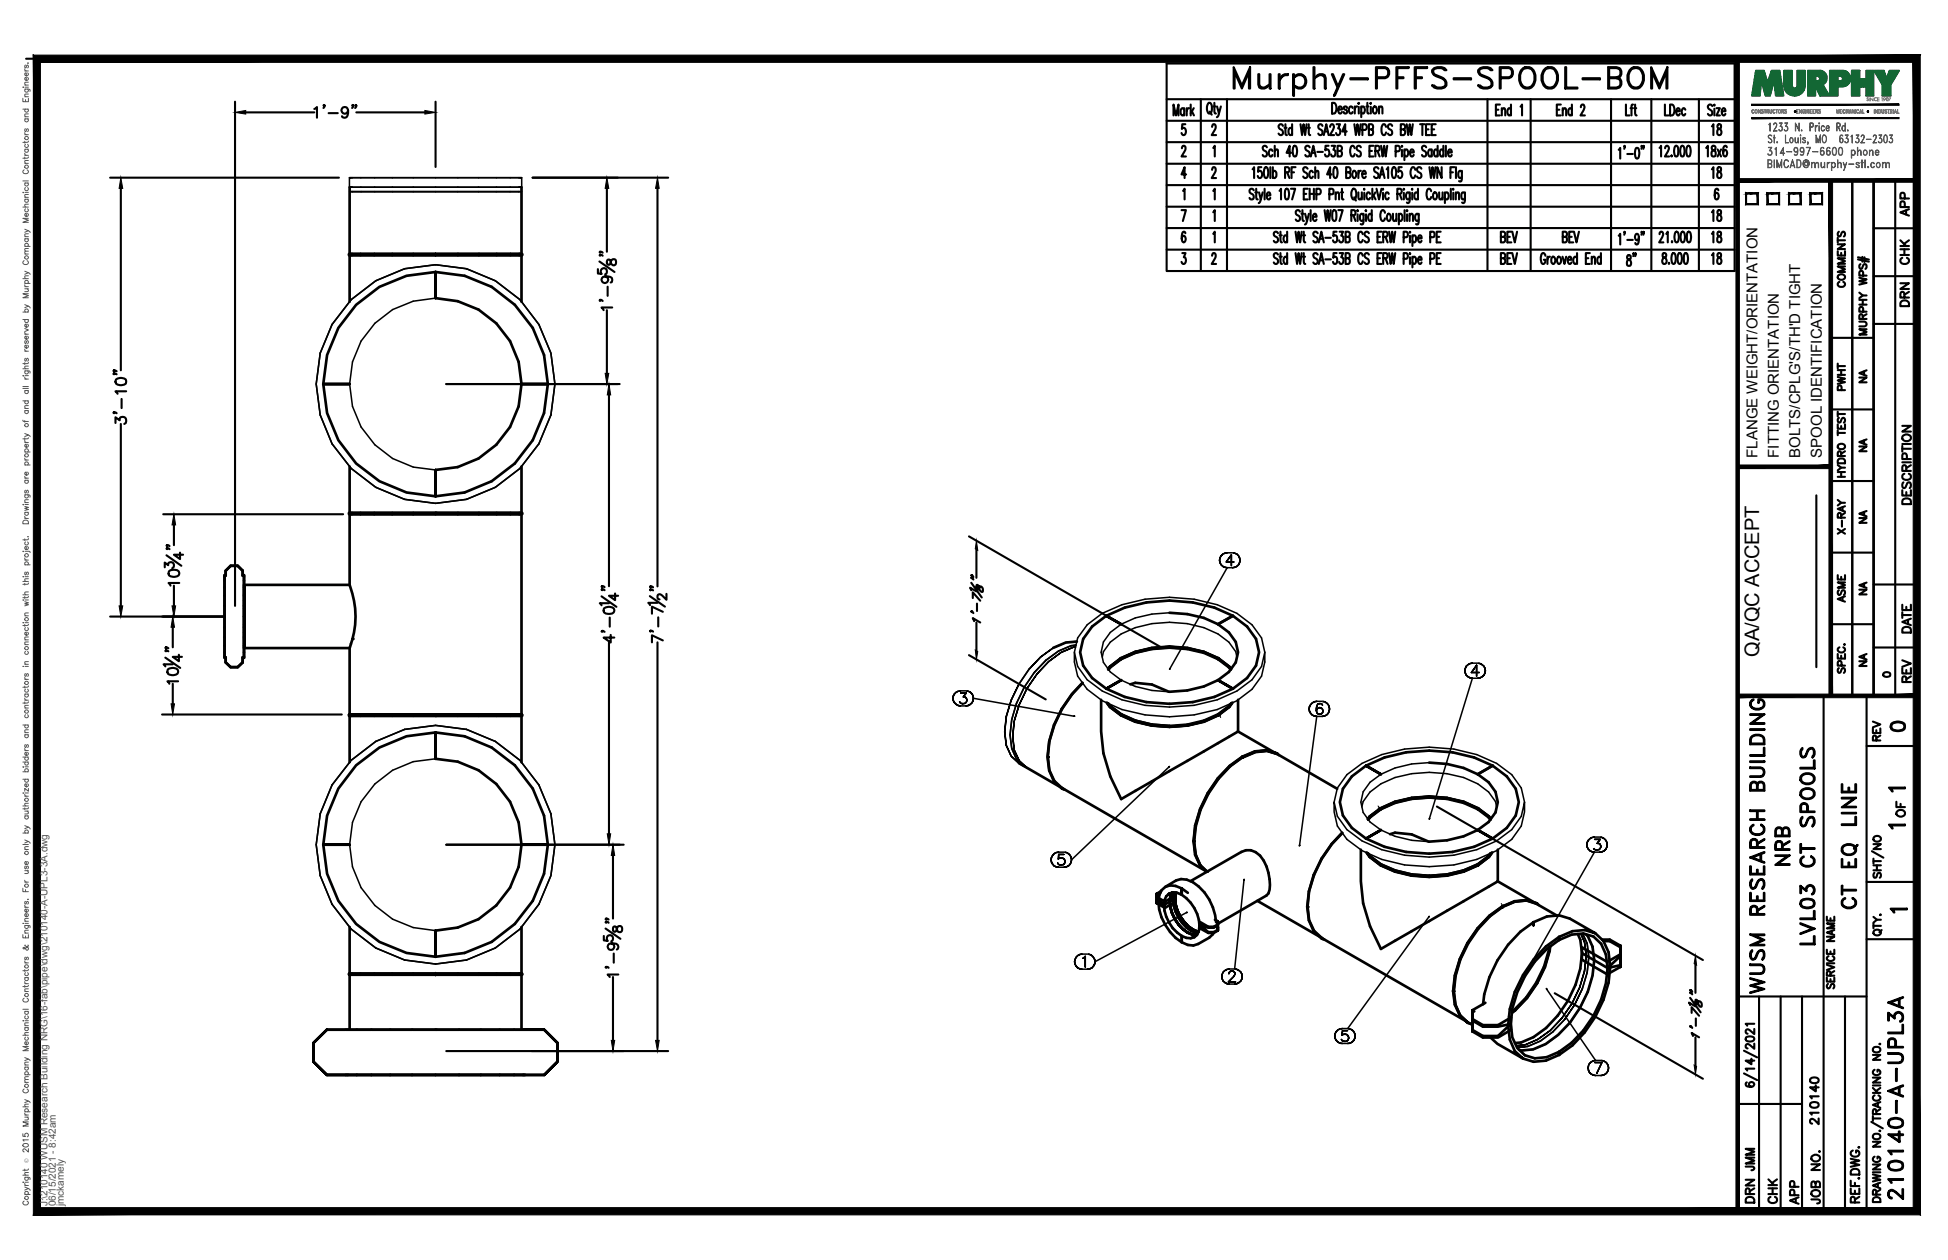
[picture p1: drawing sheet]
<svg xmlns="http://www.w3.org/2000/svg" width="432mm" height="279mm" viewBox="0 0 432 279" stroke-linecap="round" stroke-linejoin="round" font-family="sans-serif">
<defs><g id="words">
<text font-size="10.6" x="272.3" y="22.6">Murphy-PFFS-SPOOL-BOM</text>
<text font-size="7.1" x="412.7" y="202.5" transform="rotate(-90 412.7 202.5)">CT EQ LINE</text>
<g font-size="6.6">
<text x="397.6" y="193" transform="rotate(-90 397.6 193)">NRB</text>
<text x="403.2" y="210.6" transform="rotate(-90 403.2 210.6)">LVL03 CT SPOOLS</text>
<text x="391.9" y="221.5" transform="rotate(-90 391.9 221.5)">WUSM RESEARCH BUILDING</text>
<text x="422.6" y="267.1" transform="rotate(-90 422.6 267.1)">210140-A-UPL3A</text>
</g>
<g font-size="5.3">
<text x="378.2" y="31">18</text>
<text x="378.2" y="40.6">18</text>
<text x="378.2" y="50.1">18</text>
<text x="378.2" y="59.6">18</text>
<text x="382.4" y="55" transform="rotate(-90 382.4 55)">18</text>
<text x="417.7" y="163.3">0</text>
<text x="389.8" y="260.7" transform="rotate(-90 389.8 260.7)">JMM</text>
<text x="389.8" y="267.8" transform="rotate(-90 389.8 267.8)">DRN</text>
<text x="399.7" y="268.1" transform="rotate(-90 399.7 268.1)">APP</text>
</g>
<g font-size="4.9">
<text x="424" y="49" transform="rotate(-90 424 49)">APP</text>
<text x="424" y="59.6" transform="rotate(-90 424 59.6)">CHK</text>
<text x="363.4" y="60.3" transform="rotate(-90 363.4 60.3)">8&quot;</text>
<text x="409.9" y="64.9" transform="rotate(-90 409.9 64.9)">COMMENTS</text>
<text x="424" y="69.1" transform="rotate(-90 424 69.1)">DRN</text>
<text x="409.9" y="87.8" transform="rotate(-90 409.9 87.8)">PWHT</text>
<text x="424.4" y="112.9" transform="rotate(-90 424.4 112.9)">DESCRIPTION</text>
<text x="409.9" y="119.6" transform="rotate(-90 409.9 119.6)">X-RAY</text>
<text x="409.9" y="134.8" transform="rotate(-90 409.9 134.8)">ASME</text>
<text x="424.4" y="141.5" transform="rotate(-90 424.4 141.5)">DATE</text>
<text x="424.4" y="152.4" transform="rotate(-90 424.4 152.4)">REV</text>
<text x="417.7" y="165.5" transform="rotate(-90 417.7 165.5)">REV</text>
<text x="423" y="182.4" transform="rotate(-90 423 182.4)">OF</text>
<text x="403.9" y="250.5" transform="rotate(-90 403.9 250.5)">210140</text>
<text x="394.8" y="268.1" transform="rotate(-90 394.8 268.1)">CHK</text>
<text x="404.3" y="268.1" transform="rotate(-90 404.3 268.1)">JOB NO.</text>
</g>
<g font-size="4.4">
<text x="414.5" y="86.1" transform="rotate(-90 414.5 86.1)">NA</text>
<text x="414.5" y="101.2" transform="rotate(-90 414.5 101.2)">NA</text>
<text x="414.5" y="117.1" transform="rotate(-90 414.5 117.1)">NA</text>
<text x="414.5" y="133" transform="rotate(-90 414.5 133)">NA</text>
<text x="389.9" y="145.7" transform="rotate(-90 389.9 145.7)">QA/QC ACCEPT</text>
<text x="414.5" y="148.9" transform="rotate(-90 414.5 148.9)">NA</text>
</g>
<text font-size="4" x="416.3" y="151.3">0</text>
<g font-size="3.5">
<text x="417.3" y="176.7">1</text>
<text x="417.3" y="184.9">1</text>
<text x="417.7" y="203.6">1</text>
</g>
<g font-size="3.3">
<text x="389.5" y="101.5" transform="rotate(-90 389.5 101.5)">FLANGE WEIGHT/ORIENTATION</text>
<text x="394.3" y="101.5" transform="rotate(-90 394.3 101.5)">FITTING ORIENTATION</text>
<text x="399.1" y="101.5" transform="rotate(-90 399.1 101.5)">BOLTS/CPLG'S/TH'D TIGHT</text>
<text x="403.8" y="101.5" transform="rotate(-90 403.8 101.5)">SPOOL IDENTIFICATION</text>
</g>
<g font-size="2.2" fill="#545454">
<text x="10.5" y="267.5" transform="rotate(-90 10.5 267.5)">J:\210140 WUSM Research Building NRG\16-fab\pipe\dwg\210140-A-UPL3-3A.dwg</text>
<text x="12.4" y="267.5" transform="rotate(-90 12.4 267.5)">06/15/2021 - 8:42am</text>
<text x="14.1" y="267.4" transform="rotate(-90 14.1 267.4)">jmckamely</text>
</g>
<text font-size="1.3" fill="#545454" x="6.3" y="257.9" transform="rotate(-90 6.3 257.9)">Ó</text>
</g></defs>
<!-- layer: HP-TWS-WLD -->
<g fill="none" stroke="#000" stroke-width=".59">
<path d="M77.4 56.3h.6h-.6v.3h38.3M77.5 41.5v14.8M77.5 56.6v10.3M78 56.3h1.9h-1.9M79.9 56.3h3.1h-3.1M83 56.3h3.9h-3.9M86.9 56.3h4.7h-4.7M91.6 56.3h4.9h-4.9M96.5 56.3h5h-5M101.5 56.3h4.7h-4.7M106.2 56.3h3.9h-3.9M110.1 56.3h3h-3"/>
<path d="M113.1 56.3h2h-2M115.6 41.5v14.8M115.6 56.6v10.3M115.7 56.3h-.6h.6v.3h-38.3M96.5 66.1v-5.8v5.8M96.5 66.1a19 19 0 0 1 19.1 19.1 19 19 0 0 1-19.1 19M77.5 85.2h-5.8h5.8M115.6 85.2h5.8h-5.8M77.4 114h.6h-.6v-.3h38.3v.3h-.6h.6M77.4 113.7h38.3M77.5 103.4v10.3M77.5 114v15.7"/>
<path d="M79.9 114h-1.9h1.9M83 114h-3.1h3.1M86.9 114h-3.9h3.9M91.6 114h-4.7h4.7M96.5 104.2v5.9v-5.9M96.5 114h-4.9h4.9M101.5 114h-5h5M106.2 114h-4.7h4.7M110.1 114h-3.9h3.9M113.1 114h-3h3M115.1 114h-2h2M115.6 103.4v10.3"/>
<path d="M115.6 114v44.5M49.8 127.5v18.4h.2M50 127.5h-.2v18.4M51.1 125.5l-1.1 1.1v1.1v-1.1l1.1-1.1h1.6l1.1 1.1-1.1-1.1zM53.8 127.5h.3M53.8 126.6v1.1M54.1 129.7h23.4a19.4 19.4 0 0 1 0 14h-23.4M54.1 127.5v18.4M54.1 129.7v.2v-.2M54.1 129.9v.7v-.7M54.1 130.6v1.2v-1.2M54.1 131.8v1.4v-1.4"/>
<path d="M54.1 133.2v1.7v-1.7M54.1 134.9v1.8v-1.8M54.1 136.7v1.8v-1.8M54.1 138.5v1.7v-1.7M242.1 138.9l3.1-2.3a30.8 30.8 0 0 1 28.1 0l3.1 2.3 2 2.8 .7 2.9-.7 3-2 2.8-3.1 2.3a31.1 31.1 0 0 1-28.1 0l-3.1-2.3-2-2.8-.7-3 .7-2.9zM248.5 138.4l-3.3-1.8 3.3 1.8M259.2 135.9l4 .3 3.7 .8 3.1 1.4M270 138.4l2.4 1.8a5.7 5.7 0 0 1 0 8.8l-2.4 1.8M273.3 136.6l-3.3 1.8M50 145.7v1.2l1.1 1h1.6l1.1-1-1.1 1h-1.6l-1.1-1zM53.8 145.9h.3M53.8 145.7v1.2"/>
<path d="M54.1 140.2v1.5v-1.5M54.1 141.7v1.1v-1.1M54.1 142.8v.7v-.7M54.1 143.5v.2v-.2M77.4 158.5v.2h38.3v-.2h-.6h.6M77.4 158.7h38.3M77.5 143.7v14.8M77.5 158.7v10.3M78 158.5h-.6h.6M79.9 158.5h-1.9h1.9M83 158.5h-3.1h3.1M86.9 158.5h-3.9h3.9"/>
<path d="M91.6 158.5h-4.7h4.7M96.5 158.5h-4.9h4.9M101.5 158.5h-5h5M106.2 158.5h-4.7h4.7M110.1 158.5h-3.9h3.9M113.1 158.5h-3h3M115.1 158.5h-2h2M115.6 158.7v10.3M238.7 142.3l-2.5 .2-2.7 1.2M239.9 151.4a24.4 24.4 0 0 0-7.7 16.4l.4 3 1 2.5 1.8 1.5 .6 .3M240 151.5a24.1 24.1 0 0 0-7.7 16.3l.3 3 1.1 2.4 1.7 1.5-.3-.1M244.1 155.2v7l.5 4.8 1.5 5.2 2.4 5 25.9-15v-7"/>
<path d="M245.3 155.8l.7 1a18.8 18.8 0 0 0 13.2 4.4 18.8 18.8 0 0 0 13.3-4.4l.7-1M245.5 155.9l.6 .8 2.4 1.9M245.6 156l.5 .6a19.1 19.1 0 0 0 13.1 4.4 19.1 19.1 0 0 0 13.2-4.4l.5-.6M248.4 158.4h.1M248.4 146h.1M248.4 146l-2.4 1.8-.4 .5M248.5 158.6h.1M248.5 146.2h.1M248.5 150.8l-3.3 1.9 3.3-1.9M248.5 158.6a23.6 23.6 0 0 0 21.5 0M248.5 146.2l-2.4 1.8-.4 .5M248.5 146.2a23.9 23.9 0 0 1 21.5 0"/>
<path d="M250.6 151.8l1.1-.4 3.6 .4 3.8 1.6M263.2 143.8a23.6 23.6 0 0 0-14.8 2.3l-2.7 2.3 .4-.6a18.8 18.8 0 0 1 13.1-4.3l4 .2 3.7 .9M266.9 144.6l3.1 1.4M266.9 144.6a24.4 24.4 0 0 0-18.5 1.4M266.9 144.6l3.2 1.4M270 158.6h.1M270 150.8l3.3 1.9-3.3-1.9M270 146l2.4 1.8 .4 .6M270 150.8l-3.1 1.4-3.7 .9-4 .3M270 146.2l2.4 1.8 .4 .5M270.1 158.4h.1M270.1 146h-.1"/>
<path d="M270.1 146.1l-.1 .1M270.1 146l2.4 1.8 .4 .5M273 155.9l-.6 .8-2.4 1.9M96.5 168.3v-5.9v5.9M96.5 168.3a19 19 0 0 1 19.1 19 19 19 0 0 1-19.1 19.1M225.9 169.2l9.1 5.3M232.3 167.8h.1M232.4 167.9h.1M235.4 174.8l.4 .2M235.4 174.7l.1 .1M235.6 174.8l31.8 18.4M274.4 162.2l8.2 4.7"/>
<path d="M275.5 168l2.8-1.2 2.6-.3 2.2 .7 13.3 7.7M275.5 168h.1M278.3 166.7a18.9 18.9 0 0 0-10.4 9.3 19.3 19.3 0 0 0-2.8 13.6l1 2.4 1.4 1.3M280.7 166.4l2.2 .7-.2-.1M282.9 167.1l.1 .1M283.2 167.1l.3 .4M299.7 172.2l3.1-2.4a31.1 31.1 0 0 1 28.1 0l3.1 2.4 2 2.7 .7 3-.7 2.9-2 2.8-3.1 2.4a31.1 31.1 0 0 1-28.1 0l-3.1-2.4-2-2.8-.7-2.9 .7-3zM306 179.2h.1M306 179.2l-2.4 1.8-.4 .6M306 179.2a23.6 23.6 0 0 1 21.6 0M306.1 171.7l-3.3-1.9 3.3 1.9M306.1 179.4h.1"/>
<path d="M306.1 179.4l-2.4 1.9-.4 .5M316.8 176.8a18.8 18.8 0 0 0-13.2 4.4l-.3 .5 .4-.7a19.4 19.4 0 0 1 13.1-4.3l3.9 .3 3.7 .9 3.2 1.4M316.8 169.1l3.9 .3 3.7 .9 3.2 1.4M316.8 176.8l4 .3M316.8 176.9l-3.9 .3-3.7 .8-3.1 1.4M316.8 176.9l3.9 .3 3.7 .8 3.2 1.4M327.6 171.7l2.4 1.8a5.8 5.8 0 0 1 0 8.8l-2.4 1.8M327.6 179.3l2.4 1.7 .4 .7M327.6 179.4l2.4 1.9 .4 .5M327.6 179.2v.1M327.6 179.4h.1M327.6 179.2l2.5 1.8 .3 .6"/>
<path d="M330.9 169.8l-3.3 1.9M77.5 187.3h-5.8h5.8M115.6 187.3h5.8h-5.8M256.4 199.4v.9zM256.4 198.2v.9zM256.4 198.9v.2l1.7 1.5 .1-.7M256.4 198.4v.7M256.4 199.4v.7M256.6 199.2l-.2 .3M256.7 199.4l-.3 .1v.8v-.2l1.7 .5 .1 .7M257.2 197.7l-.8 .5v.7M257.2 197.9h.1"/>
<path d="M257.3 197.7l-.9 .7v-.2M258.3 196.7a4.5 4.5 0 0 1 5 1.3M259 198.3l.5 .4M259.2 198.1l.4 .2M259.8 198l-.4 .8-.1 1.1 .1 1.3M259.8 197.9a5 5 0 0 0 0 4.7l-.4-1.4M259.9 197.9l-.1 .1M260 198.5l.3 .2-2.1 1.2-1.8-1M260.3 199.4l-2.2 1.2M260.3 198.7v1.4l-2.1 1.2-1.8-1M260.4 197.9a5.2 5.2 0 0 0 .1 4.2 5.2 5.2 0 0 1-.1-4.2zM260.5 198.2l-.1 1.1 .1 1.3 .5 1.3"/>
<path d="M260.6 198.2l-.1 1.1 .1 1.2-.1-1.2zM260.6 198.2l.1-.2-.1 .2M260.7 197.9l-.2 .3M261.9 198.4a2.41 2.41 0 0 0-2.7-.3 2.41 2.41 0 0 0-1.2 2.6 8.7 8.7 0 0 0 3.9 6.8M261.9 198.4v-1.4v1.4M261.9 198.4a8.4 8.4 0 0 1 3.9 8 2.06 2.06 0 0 1-2.8 1.6l-1.1-.5M263.9 195.4l11.3-6.5a3.3 3.3 0 0 1 4.1 .8 9.8 9.8 0 0 1 1.9 8.4l-.5 .5-10.8 6.2M264.6 186.5a23.8 23.8 0 0 1 10.8-18.7v.1a7.8 7.8 0 0 1 7.8-.8l-2.3-.7-2.7 .3a19 19 0 0 0-10.4 9.2l-1.7 3.5-1.1 3.7-.4 3.4 .4 3 1.1 2.3 1.5 1.5M264.6 186.5h.1M264.6 186.5l.3 3.1 1.1 2.3 1.5 1.4M264.8 186.5l-.1 .1 .1-.1M278.7 199.8l13.9 8"/>
<path d="M297.5 184.6a24.4 24.4 0 0 0-7.7 16.5l.3 3 1.1 2.4 1.7 1.6 .6 .2M297.5 184.7a23.9 23.9 0 0 0-7.7 16.3l.4 3 1.1 2.4 1.7 1.6-.3-.2M301.7 188.4v7l.5 4.9 1.5 5.1 2.4 5 25.9-15v-7M302.9 189l.7 1 2.4 1.9a23.9 23.9 0 0 0 21.6 0l2.5-1.9 .7-1M303.1 189.1l.6 .9 2.4 1.8M303.2 189.2l.5 .7 2.4 1.8a23.9 23.9 0 0 0 21.5 0l2.4-1.8 .4-.7M306 191.7h.1M306.1 184.1l-3.3 1.9 3.3-1.9M306.1 191.8h.1M306.1 191.8a23.9 23.9 0 0 0 21.5 0M308.1 185l1.1-.4 3.7 .4 3.8 1.6M327.6 184.1l3.3 1.9-3.3-1.9"/>
<path d="M327.6 191.8h.1M327.6 184.1l-3.2 1.3-3.7 .9-3.9 .3M327.6 191.7h.1M330.6 189.1l-.6 .9-2.4 1.8M332 195.4l8.1 4.7M335.9 199.9l-2.8 1.2a24.1 24.1 0 0 0-10.8 18.8l.4 3 1 2.3 1.7 1.7-1.8-1.7-1.1-2.4-.4-3M338.3 199.7l2.2 .7M77.4 215.9h38.3v.2h-.6h.6M77.5 205.6v10.3M77.5 216.1v12.2M78 216.1h1.9h-1.9M79.9 216.1h3.1h-3.1"/>
<path d="M83 216.1h3.9h-3.9M86.9 216.1h4.7h-4.7M91.6 216.1h4.9h-4.9M96.5 206.4v5.8v-5.8M96.5 216.1h5h-5M101.5 216.1h4.7h-4.7M106.2 216.1h3.9h-3.9M110.1 216.1h3h-3M113.1 216.1h2h-2M115.6 205.6v10.3M115.6 216.1v12.2M115.7 215.9h-38.3v.2h.6h-.6"/>
<path d="M258 200.7l-1.2-.7 1.2 .7M259.4 201.2l.4 1.4 .7 1.2M259.8 202.6l1.5 2.4-.9-1.1zM260.5 203.8l.8 1.2 .9 1.1M260.5 202.1l.7 1.3 .8 1.2M260.6 200.5l.4 1.4 .6 1.3-.6-1.3zM260.6 202.1l1.4 2.5M261 201.9a8 8 0 0 0 4.4 4.7M262 204.6l1 1 1 .8 1 .4M262.2 206.1l-.9-1.1 .9 1.1M262.2 206.1l1.1 .7M262.5 204.4l-.9-1.2 .9 1.2"/>
<path d="M263.3 206.8l-1.1-.7 1.1 .7M263.3 206.8l1 .4 .9 .1-.9-.1M263.3 206.8l1 .4M263.4 205.4l-.9-1 .9 1M264.3 207.2l1 .1M264.4 206.1l-1-.7 1 .7M264.4 207.5v-.3v.3M265 206.8l.5 .1M265 206.8h.5M265.4 206.6l-1-.5 1 .5M265.4 206.6h.3M265.7 206.6h-.3h.3"/>
<path d="M265.9 205.3l1.2 .7-1.2-.7M266 204.5l1.8 1h1.3v.2h-1.3l-1.7-.5zM269 206.9a6.9 6.9 0 0 1-4.5 2.8l-1.2-.2-1.4-.6v-1.4M269.3 203.9l.6 .4M269.5 205.4l.4 .2M269.6 204.5a11.5 11.5 0 0 0-5.2-8.9l-1.4-.5-1.2-.2-1.1 .3-2.4 1.5a4.5 4.5 0 0 0-1.4 5 11.9 11.9 0 0 0 5 7.2v-1.4M269.7 204.4l.2 .1M269.7 205.3l.2 .2M269.9 205.6v.8l-.8 .5h-1.3l-1.8-1 .1-.7 1.7 1.5h1.3v.2M269.9 204.3v.7l-.8 .5M269.9 204.5v.7l-.8 .5M269.9 205.5v.7l-.8 .5"/>
<path d="M269.9 204.3v.9zM269.9 205.5v.9zM269.9 204.3v.2M269.9 205v.2M269.9 205.5v.1M269.9 206.2v.2M289.8 201h.1M289.9 201.2h.1M292.9 208.1l.5 .1M293 208h.1M293.1 208.1l31.8 18.3M322.1 219.8h.1"/>
<path d="M322.4 219.8h.1M325.3 209.1l-1.7 3.6-1.1 3.6-.4 3.5M325.3 209.2l-1.7 3.5-1 3.6-.4 3.4 .4 3 1 2.4 1.7 1.6-.2-.2M330.1 203.1l2.8-2a7.8 7.8 0 0 1 7.8-.8l-2.2-.6-2.8 .2-2.8 1.2-2.8 2-2.5 2.8-2.3 3.2 2.2-3.2zM333.1 201.2h.1M339.9 204.5v.7v-.7M339.9 204.5l3-1.3 2.7-.2 2.4 .7 5.6 3.3-2.3-.8-2.7 .3-3 1.3M339.9 204.5a25 25 0 0 0-11.2 18.2M340.3 200.2l.2 .2M340.5 200.4h.1M340.7 200.5l4.4 2.5M340.7 200.3l.4 .4"/>
<path d="M343.4 210.1a24.4 24.4 0 0 1-8.2 14.2M343.6 210a23.8 23.8 0 0 1-8.5 14.5M343.6 209.9a23.7 23.7 0 0 1-8.5 14.7M345.6 207.8a25 25 0 0 0-11.3 19.6l.4 3.1 1.1 2.6 1.8 1.6-5.7-3.2-1.5-1.4M345.6 208.4a23.8 23.8 0 0 0-10.7 18.7l.3 2.9a5.8 5.8 0 0 0 7.6 4.4l2.8-1.2M345.6 208.4l2.8-1.2a5.7 5.7 0 0 1 7.6 4.5l.3 3a23.6 23.6 0 0 1-10.7 18.5M345.6 207.8v.6M349.7 207.1l.6 1.3 .4 3a23.7 23.7 0 0 1-10.8 18.6l-2.7 1.2-1.4 .1M350.7 211.4l-.1-1.4 5.7 3.3 2.9-1.7M351.5 207.2l.4 .3 1.1 2.4a19.1 19.1 0 0 1-2.8 13.6l-2.2 3.3-2.6 2.7-2.8 2-2.8 1.2-2.5 .2-.6-.1M353.6 207l1.8 1.6 1.2 2.5a20.2 20.2 0 0 1-3 14.4 20.1 20.1 0 0 1-10.9 9.7l-2.8 .2-2.3-.7M355.1 208.4h1.7l2.4 1.3v1.9"/>
<path d="M356.3 213.3v2.8M356.3 214.7l.6-.4-.6 .4M356.8 208.4v.3h-1.3M356.8 208.7l2.4 1.3v2M358.8 212.3l.4 .2v1.9M359.1 212.1l.1 1.9M359.2 212l-2.9 2.7-5.6-3.3-.1 1.4 5.7 3.3 2.9-1.7M359.2 209.7v2.3zM359.2 212.1v2.3zM359.2 214l-2.9 .7M359.2 209.7v.3M359.2 211.6v.4"/>
<path d="M359.2 212.1v.4M359.2 214v.4M72.5 238.4h4.2h-4.2M76.7 238.4h.4h-.4M77.1 238.4h2h-2M79.1 238.4h3.2h-3.2M82.3 238.4h4.2h-4.2M86.5 238.4h4.8h-4.8M91.3 238.4h5.2h-5.2M101.8 238.4h-5.3h5.3M101.8 238.4h4.8h-4.8M106.6 238.4h4.2h-4.2"/>
<path d="M110.8 238.4h3.1h-3.1M113.9 238.4h2.1h-2.1M116 228.3h-43.5l-3 3v4.1l3 3-3-3v-4.1l3-3h43.9M116 238.4h.4h-.4M116.4 238.4h4.2M120.6 228.3h-4.2h4.2M120.6 228.3l3 3v4.1l-3 3 3-3v-4.1zM325.3 226.7h.1M325.4 226.9l.5 .1M325.5 226.8l.9 .5M326.4 226.4v2.3zM326.4 224v2.3z"/>
<path d="M326.4 228.7v-.3l2.3 1.3v.4M326.4 226v.3l2.3 1.4v-.4M326.4 224.4v1.9M326.4 226.4v2M326.5 226.3l-.1 .5M326.7 226.6l-.3 .2M326.8 224.3l-.4 .1v-.4v2l2.3 1.3h3.3l2.9-1.7-.4-.2M329.3 222.4l-2.9 1.6M334.9 227.1l-2.9 2.6h-3.3M334.9 227.1l-2.9 .6h-3.3M334.9 227.1l-.6 .3 .6-.3M334.9 225.6v2.8l-2.9 1.7h-3.3l-2.3-1.4v-1.9"/>
<path d="M345.6 233.2v.7v-.7"/>
<circle cx="96.5" cy="85.2" r="24.9"/>
<circle cx="96.5" cy="187.3" r="24.9"/>
</g>
<g fill="none" stroke="#000" stroke-width=".34">
<path d="M77.5 39.4h.6h-.6v2.1h.6h-.6M78.1 39.4h36.9M115.6 39.4h-.6h.6v2.1h-.6h.6M78.1 41.5h36.9M78.1 42.5h-.6h.6M80 42.5h-1.9h1.9M83.1 42.5h-3.1h3.1M87 42.5h-3.9h3.9M91.6 42.5h-4.6h4.6M96.5 42.5h-4.9h4.9M101.5 42.5h-5h5M106.1 42.5h-4.6h4.6"/>
<path d="M110 42.5h-3.9h3.9M113.1 42.5h-3.1h3.1M115 42.5h-1.9h1.9M115.6 42.5h-.6h.6M71 78.3l-.9 6.9 .9 6.8M71 78.3l2.6-6.3 4.2-5.6 5.5-4.1 6.4-2.7 6.8-.9 6.9 .9 6.4 2.7 5.5 4.1 4.2 5.6 2.6 6.3 .9 6.9-.9 6.8-2.6 6.4-4.2 5.5-5.5 4.2-6.4 2.6M96.5 66.1a19 19 0 0 0-19 19.1 19 19 0 0 0 19 19M71 92l2.6 6.4 4.2 5.5 5.5 4.2 6.4 2.6M89.7 110.7l6.8 .9 6.9-.9M241 138.5l3.3-2.5a33.1 33.1 0 0 1 29.9 0l3.3 2.5 2.1 3 .8 3.1v2.2l-.8 3.1-2.1 3-3.3 2.5a33.4 33.4 0 0 1-25.5 1.9l-4.4-1.9-3.3-2.5-2.1-3-.7-3.1v-2.2l.7-3.1zM259.2 135.9a18.8 18.8 0 0 0-13.1 4.3 5.7 5.7 0 0 0 0 8.8 19.1 19.1 0 0 0 13.1 4.4M270.3 124.2l.1 .5-.1-.5"/>
<path d="M270.4 123.7l-.1 .5 .1-.5M270.4 124.7l.3 .5-.3-.5M270.7 123.3l-.3 .4 .3-.4M270.7 125.2l.3 .4-.3-.4M271 122.9l-.3 .4 .3-.4M271 125.6l.5 .2-.5-.2M271.5 122.7l-.5 .2 .5-.2M271.5 125.8l.5 .1-.5-.1M271.8 124.6h1.7h-1.7M272 122.6l-.5 .1 .5-.1M272 122.6h1.2M273 123l-1.2 1.6 1.2-1.6"/>
<path d="M273 123v2.4v-2.4M273.2 125.9l.5-.1-.5 .1M273.2 125.9h-1.2l-12.7 22.4M273.7 122.7l-.5-.1 .5 .1M273.7 125.8l.5-.2-.5 .2M274.2 122.9l-.5-.2 .5 .2M274.2 125.6l.4-.4-.4 .4M274.6 123.3l-.4-.4 .4 .4M274.6 125.2l.2-.5-.2 .5M274.8 123.7l-.2-.4 .2 .4M274.8 124.7l.1-.5-.1 .5M274.9 124.2l-.1-.5 .1 .5"/>
<path d="M211.3 154.8v.5v-.5M211.3 154.3v.5v-.5M211.3 155.3l.3 .5-.3-.5M211.6 153.9l-.3 .4 .3-.4M211.6 155.8l.3 .4-.3-.4M211.9 153.5l-.3 .4 .3-.4M211.9 156.2l.5 .2-.5-.2M212.4 153.3l-.5 .2 .5-.2M212.4 156.4l.5 .1-.5-.1M212.7 155.6l.3 .3zM212.9 153.2l-.5 .1 .5-.1M212.9 156.5h1.2"/>
<path d="M212.9 153.2h1.2M213 153.7h1.2h-1.2M213 155.9l.6 .1zM213.5 154.5h.4h-.4M213.9 154.5l.2 .2-.2-.2M214 155.9l-.4 .1 .4-.1M214.1 154.7l.1 .1-.1-.1M214.1 156.5l.5-.1-.5 .1M214.2 153.7l-.7 .8 .7-.8M214.2 155.7l-.2 .2 .2-.2M214.2 154.8l.1 .3-.1-.3M214.3 155.1l-.1 .6z"/>
<path d="M214.6 153.3l-.5-.1 .5 .1M214.6 156.4l.5-.2-.5 .2M215.1 153.5l-.5-.2 .5 .2M215.1 156.2l.4-.4-.4 .4M215.5 153.9l-.4-.4 .4 .4M215.5 155.8l.2-.5-.2 .5M215.7 154.3l-.2-.4 .2 .4M215.7 155.3l.1-.5-.1 .5M215.8 154.8l-.1-.5 .1 .5M215.8 154.8l22.3 4M224.1 155.3l-1 3.6-.4 3.4 .3-3.4zM224.8 159.9l-.3 3.4 .3 3-.3-3z"/>
<path d="M225.3 155.9l-1 3.6-.4 3.5 .4 3M225.9 156.3l-1.1 3.6 1.1-3.6M227.6 152.7l-1.7 3.6 1.7-3.6M229.3 149.1l-2.3 3.3-1.7 3.5M229.9 149.5l-2.3 3.2 2.3-3.2M230.7 145.7l-2.6 2.7-2.2 3.3-1.8 3.6 1.7-3.6 2.3-3.3zM230.7 145.7l2.8-2-2.8 2M231.8 146.4l2.8-2.1-2.7 2.1-2.6 2.7zM232.4 146.7l-2.5 2.8 2.5-2.8M235.2 144.7l-2.8 2 2.8-2M237.4 143.2l1.1-.1-1.1 .1-2.8 1.2M238 143.5l-2.8 1.2 2.8-1.2"/>
<path d="M238.1 158.8h.1zM238.2 144.6l.7 3.2 2.1 2.9 3.3 2.5a32.8 32.8 0 0 0 25.5 2l4.4-2 3.3-2.5 2.1-2.9 .8-3.2M238.4 143.5h-.4h.4M238.7 142.2l-2.5 .3-2.7 1.2M244.3 145.7l.3-1.2 1.5-2.1a19.1 19.1 0 0 1 13.1-4.4 19.1 19.1 0 0 1 13.2 4.4l1.5 2.1 .3 1.2M259.3 148.3l-.1 .1zM290.2 157.2l.1 .5-.1-.5M290.3 156.7l-.1 .5 .1-.5M290.3 157.7l.2 .5-.2-.5M290.5 156.2l-.2 .5 .2-.5M290.5 158.2l.4 .4-.4-.4M290.9 155.9l-.4 .3 .4-.3"/>
<path d="M290.9 158.6l.5 .2-.5-.2M291.4 155.6l-.5 .3 .5-.3M291.4 158.8l.5 .1-.5-.1M291.8 157v.6v-.6M291.9 155.5l-.5 .1 .5-.1M291.9 155.5h1.2M291.9 156.4l-.1 .6 .1-.6M291.9 157.3l-.1 .3 .1 .5-.1-.5zM291.9 158.1l.2 .2-.2-.2M292.1 156.1l-.2 .3 .2-.3M292.1 157l-.2 .3 .2-.3M292.1 158.3l.4 .1-.4-.1"/>
<path d="M292.5 156l-.4 .1 .4-.1M292.5 156.9l-.4 .1 .4-.1M292.5 158.4h.1h-.1M292.6 156.9h-.1h.1M292.6 158.4l.3-.1-.3 .1M292.7 156h-.2h.2M292.9 157l-.3-.1 .3 .1M292.9 158.3l.2-.2-.2 .2M293 156.1l-.3-.1 .3 .1M293.1 158.9l.5-.1-.5 .1M293.1 158.9h-1.2l-3.8 28.5M293.1 157.3l-.2-.3 .2 .3"/>
<path d="M293.1 156.4l-.1-.3 .1 .3M293.1 158.1l.2-.4-.2 .4M293.1 157.3l.2 .4zM293.6 155.6l-.5-.1 .5 .1M293.6 158.8l.4-.2-.4 .2M294 155.9l-.4-.3 .4 .3M294 158.6l.4-.4-.4 .4M294.4 156.2l-.4-.3 .4 .3M294.4 158.2l.2-.5-.2 .5M294.6 156.7l-.2-.5 .2 .5M294.6 157.7l.1-.5-.1 .5M294.7 157.2l-.1-.5 .1 .5"/>
<path d="M324.7 148.7l.1 .6-.1-.6M324.8 148.2l-.1 .5 .1-.5M324.8 149.3l.2 .4-.2-.4M325 147.7l-.2 .5 .2-.5M325 149.7l.4 .4-.4-.4M325.4 147.4l-.4 .3 .4-.3M325.4 150.1l.5 .2-.5-.2M325.9 147.1l-.5 .3 .5-.3M325.9 150.3l.5 .1-.5-.1M326.2 149.1h1.7h-1.7M326.4 147.1h-.5h.5M326.4 147.1h1.2"/>
<path d="M327.3 147.5l-1.1 1.6 1.1-1.6M327.3 147.5v2.4v-2.4M327.6 150.4l.5-.1-.5 .1M327.6 150.4h-1.2l-9.5 31.1M328.1 147.1h-.5h.5M328.1 150.3l.4-.2-.4 .2M328.5 147.4l-.4-.3 .4 .3M328.5 150.1l.4-.4-.4 .4M328.9 147.7l-.4-.3 .4 .3M328.9 149.7l.3-.4-.3 .4M329.2 148.2l-.3-.5 .3 .5M329.2 149.3l.1-.6-.1 .6"/>
<path d="M329.3 148.7l-.1-.5 .1 .5M89.7 161.7l6.8-.8 6.9 .8M89.7 161.7l-6.4 2.7-5.5 4.2-4.2 5.5-2.6 6.4M96.5 168.3a19 19 0 0 0-19 19 19 19 0 0 0 19 19.1M103.4 161.7l6.4 2.7 5.5 4.2 4.2 5.5 2.6 6.4 .9 6.8-.9 6.9-2.6 6.3-4.2 5.5-5.5 4.2-6.4 2.7-6.9 .9-6.8-.9-6.4-2.7-5.5-4.2-4.2-5.5-2.6-6.3M222.7 162.3l.4 3 1 2.4-1.1-2.4zM224.3 166l1 2.4 1.7 1.6-1.2-.7-1.7-1.6 1.8 1.5M224.3 166l1 2.3 1.8 1.6M224.8 166.3l1.1 2.4-1.1-2.4M225.9 168.7l1.7 1.6-1.7-1.6M227 170h.2M259.1 170h.1z"/>
<path d="M259.2 170l-21.7 20.7M295.7 177.9l.7 3.1 2.2 3 3.3 2.5a32.7 32.7 0 0 0 29.9 0l3.3-2.5 2.1-3 .7-3.1v2.1l-.7 3.2-2.1 2.9-3.3 2.5a32.8 32.8 0 0 1-25.5 2l-4.4-2-3.3-2.5-2.2-2.9-.7-3.2zM295.7 177.9l.7-3.2 2.2-2.9 3.3-2.5a32.7 32.7 0 0 1 29.9 0l3.3 2.5 2.1 2.9 .7 3.2M301.9 178.9l.3-1.2 1.5-2.1a18.8 18.8 0 0 1 13.1-4.3 18.8 18.8 0 0 1 13.2 4.3l1.5 2.1 .3 1.2M316.8 169.1a19.4 19.4 0 0 0-13.1 4.4 5.8 5.8 0 0 0 0 8.8 19.4 19.4 0 0 0 13.1 4.3M71 180.5l-.9 6.8 .9 6.9M233 190.7l.1 .5-.1-.5M233.1 190.1l-.1 .6 .1-.6M233.1 191.2l.2 .4-.2-.4M233.3 189.7l-.2 .4 .2-.4M233.3 191.6l.4 .4-.4-.4M233.7 189.3l-.4 .4 .4-.4"/>
<path d="M233.7 192l.4 .2-.4-.2M234.1 189l-.4 .3 .4-.3M234.1 192.2l.6 .1-.6-.1M234.6 191.6l-.1-.2 .1 .2M234.6 190.5l.1-.1-.1 .1M234.7 189h-.6h.6M234.7 189.5l-.1 1 .1-1M234.7 191.7l-.1-.1 .1 .1M234.7 190.4l.3-.2-.3 .2M234.7 192.3h1.2M234.7 189h1.2M235 191.8l-.3-.1 .3 .1"/>
<path d="M235 190.2h.4h-.4M235.4 191.8h-.4h.4M235.4 190.2l.3 .2-.3-.2M235.7 191.7l-.3 .1 .3-.1M235.7 190.4l.3 .2-.3-.2M235.8 189.5h-1.1h1.1M235.9 192.3l.5-.1-.5 .1M236 191.5l-.3 .2 .3-.2M236 190.6v.3v-.3M236 190.9v.6zM236.4 189h-.5h.5M236.4 192.2l.4-.2-.4 .2"/>
<path d="M236.8 189.3l-.4-.3 .4 .3M236.8 192l.4-.4-.4 .4M237.2 189.7l-.4-.4 .4 .4M237.2 191.6l.2-.4-.2 .4M237.4 190.1l-.2-.4 .2 .4M237.4 191.2l.1-.5-.1 .5M237.5 190.7l-.1-.6 .1 .6M275.7 195.1l.1-.1-2.1 19.9h-1.2M288 187.4v.2zM316.9 181.5l-.1 .2zM351.7 187.3l.1 .5-.1-.5M351.8 186.8l-.1 .5 .1-.5"/>
<path d="M351.8 187.8l.3 .5-.3-.5M352.1 186.3l-.3 .5 .3-.5M352.1 188.3l.4 .4-.4-.4M352.5 186l-.4 .3 .4-.3M352.5 188.7l.4 .2-.4-.2M352.9 185.7l-.4 .3 .4-.3M352.9 188.9l.5 .1-.5-.1M353.2 188l.3 .4zM353.4 185.6l-.5 .1 .5-.1M353.4 185.6h1.2M353.5 186.1h1.2h-1.2M353.5 188.4l.6 .1z"/>
<path d="M354 187h.4h-.4M354.4 187l.2 .1-.2-.1M354.5 188.4l-.4 .1 .4-.1M354.6 187.1l.1 .1-.1-.1M354.6 189l.5-.1-.5 .1M354.6 189h-1.2l-15.6 27.4 .1-.2M354.7 186.1l-.7 .9 .7-.9M354.7 188.2l-.2 .2 .2-.2M354.7 187.2l.1 .4-.1-.4M354.8 187.6l-.1 .6zM355.1 185.7l-.5-.1 .5 .1M355.1 188.9l.5-.2-.5 .2"/>
<path d="M355.6 186l-.5-.3 .5 .3M355.6 188.7l.4-.4-.4 .4M356 186.3l-.4-.3 .4 .3M356 188.3l.2-.5-.2 .5M356.2 186.8l-.2-.5 .2 .5M356.2 187.8l.1-.5-.1 .5M356.3 187.3l-.1-.5 .1 .5M238.2 213.3l.1 .5-.1-.5M238.3 212.8l-.1 .5 .1-.5M238.3 213.8l.2 .4-.2-.4M238.5 212.3l-.2 .5 .2-.5M238.5 214.2l.4 .4-.4-.4"/>
<path d="M238.9 211.9l-.4 .4 .4-.4M238.9 214.6l.4 .2-.4-.2M239.3 211.7l-.4 .2 .4-.2M239.3 214.8l.5 .1-.5-.1M239.8 211.6l-.5 .1 .5-.1M239.8 214.9h1.3M239.8 211.6h1.3M240 212.5l.2-.1-.2 .1M240.2 212.4l.4-.3-.4 .3M240.6 212.1v2.3v-2.3M241.1 214.9l.5-.1-.5 .1M241.6 211.7l-.5-.1 .5 .1"/>
<path d="M241.6 214.8l.4-.2-.4 .2M242 211.9l-.4-.2 .4 .2M242 214.6l.4-.4-.4 .4M242.4 212.3l-.4-.4 .4 .4M242.4 214.2l.2-.4-.2 .4M242.6 212.8l-.2-.5 .2 .5M242.6 213.8l.1-.5-.1 .5M242.7 213.3l-.1-.5 .1 .5M263 202.3h.2zM263 202.3l-20.3 11M270.8 216.6l.1 .5-.1-.5M270.9 216l-.1 .6 .1-.6"/>
<path d="M270.9 217.1l.2 .4-.2-.4M271.1 215.5l-.2 .5 .2-.5M271.1 217.5l.4 .4-.4-.4M271.5 215.2l-.4 .3 .4-.3M271.5 217.9l.5 .2-.5-.2M272 215l-.5 .2 .5-.2M272 218.1l.5 .1-.5-.1M272.3 217.7h1.6h-1.6M272.4 215.9v-.1v.1M272.4 215.8l.1-.2-.1 .2M272.5 214.9l-.5 .1 .5-.1M272.5 218.2h1.2"/>
<path d="M272.5 215.6l.1-.1-.1 .1M272.6 215.5l.3-.2-.3 .2M272.9 215.3h.4h-.4M273.3 215.3l.2 .2-.2-.2M273.4 216.6l-1.1 1.1 1.1-1.1M273.5 215.5l.1 .1-.1-.1M273.6 216.3l-.2 .3 .2-.3M273.6 215.6l.2 .2-.2-.2M273.7 218.2l.5-.1-.5 .1M273.8 216.1l-.2 .2 .2-.2M273.8 215.8v.3v-.3M274.2 215l-.5-.1 .5 .1"/>
<path d="M274.2 218.1l.4-.2-.4 .2M274.6 215.2l-.4-.2 .4 .2M274.6 217.9l.4-.4-.4 .4M275 215.5l-.4-.3 .4 .3M275 217.5l.3-.4-.3 .4M275.3 216l-.3-.5 .3 .5M275.3 217.1l.1-.5-.1 .5M275.4 216.6l-.1-.6 .1 .6M316.7 203.3l.1-.1-18.1 24.9h-1.2M342.8 219.4v-.2l10.9 15.9M350.2 218.9l-1.7 3.6 1.7-3.6M350.4 207.1l.8 1.8-.8-1.8"/>
<path d="M350.8 207l1 2.2a19.1 19.1 0 0 1-2.8 13.6l1.8-3.5 1-3.7 .4-3.4-.4-3-1-2.2M351.2 215.3l-1 3.6 1-3.6M351.2 208.9l.4 3-.4 3.4 .4-3.4zM351.6 207.2l.3 .3 1.1 2.4 .4 3a23.7 23.7 0 0 1-10.8 18.6l-2.8 1.2-2.5 .3-.5-.1M295.9 229.7v.5v-.5M295.9 229.2v.5v-.5M295.9 230.2l.3 .5-.3-.5M296.2 228.8l-.3 .4 .3-.4M296.2 230.7l.4 .4-.4-.4M296.6 228.4l-.4 .4 .4-.4M296.6 231.1l.4 .2-.4-.2M297 228.2l-.4 .2 .4-.2"/>
<path d="M297 231.3l.5 .1-.5-.1M297.5 230.7l-.2-.2 .2 .2M297.5 229.6l.1-.2-.1 .2M297.5 228.1l-.5 .1 .5-.1M297.5 231.4h1.2M297.6 228.5l-.1 1.1 .1-1.1M297.6 230.8l-.1-.1 .1 .1M297.6 229.4l.3-.1-.3 .1M297.9 230.9l-.3-.1 .3 .1M297.9 229.3h.4h-.4M298.3 230.9h-.4h.4M298.3 229.3l.3 .1-.3-.1"/>
<path d="M298.6 230.8l-.3 .1 .3-.1M298.6 229.4l.2 .3-.2-.3M298.7 228.5h-1.1h1.1M298.7 231.4l.5-.1-.5 .1M298.8 230.6l-.2 .2 .2-.2M298.8 229.7l.1 .3-.1-.3M298.9 230l-.1 .6zM299.2 228.2l-.5-.1 .5 .1M299.2 231.3l.5-.2-.5 .2M299.7 228.4l-.5-.2 .5 .2M299.7 231.1l.4-.4-.4 .4M300.1 228.8l-.4-.4 .4 .4"/>
<path d="M300.1 230.7l.2-.5-.2 .5M300.3 229.2l-.2-.4 .2 .4M300.3 230.2l.1-.5-.1 .5M300.4 229.7l-.1-.5 .1 .5M338.1 231.7l-2 .2 2-.2M340.9 230.5l-2.8 1.2 2.8-1.2M343.6 228.5l-2.7 2 2.7-2M344.2 228.8l-2.8 2.1-2.7 1.2-2.5 .2 2.5-.3 2.7-1.2M346.2 225.7l-2.6 2.8 2.6-2.8M346.8 226.1l2.2-3.3-2.2 3.3-2.6 2.7M348.5 222.5l-2.3 3.2 2.3-3.2M352 236.8l.1 .5-.1-.5"/>
<path d="M352.1 236.3l-.1 .5 .1-.5M352.1 237.3l.2 .5-.2-.5M352.3 235.8l-.2 .5 .2-.5M352.3 237.8l.4 .4-.4-.4M352.7 235.5l-.4 .3 .4-.3M352.7 238.2l.5 .2-.5-.2M353.2 235.2l-.5 .3 .5-.3M353.2 238.4l.5 .1-.5-.1M353.5 235.6h1.6h-1.6M353.7 235.1l-.5 .1 .5-.1M353.7 238.5h1.2M353.7 235.1h1.2"/>
<path d="M354.9 238.5l.5-.1-.5 .1M355.1 235.6l-1.2 2.4 1.2-2.4M355.4 235.2l-.5-.1 .5 .1M355.4 238.4l.5-.2-.5 .2M355.9 235.5l-.5-.3 .5 .3M355.9 238.2l.3-.4-.3 .4M356.2 235.8l-.3-.3 .3 .3M356.2 237.8l.3-.5-.3 .5M356.5 236.3l-.3-.5 .3 .5M356.5 237.3l.1-.5-.1 .5M356.6 236.8l-.1-.5 .1 .5"/>
</g>
<g fill="#000">
<circle cx="96.5" cy="113.7" r=".3"/>
<circle cx="78.1" cy="141.7" r=".3"/>
<circle cx="96.5" cy="158.7" r=".3"/>
<circle cx="259.8" cy="197.9" r=".3"/>
<circle cx="267.5" cy="193.3" r=".3"/>
<circle cx="96.5" cy="228.3" r=".3"/>
</g>
<g fill="none" stroke="#000" stroke-width=".22">
<path d="M96.5 56v.3M96.5 56.6v.3M96.5 104.2v1.1zM96.5 113.7h.1M96.5 114h.1M96.5 158.7h.1M96.5 158.5h.1M270 158.4l.5 .3 .1-.1M270 158.6l.5 .2 .1 .3M96.5 167.2v1.1zM305.5 178.7l.6 .6M305.5 179.3l.1-.1 .5 .2"/>
<path d="M96.5 215.6v.3M96.5 216.1v.3M332.8 200.3l.1 .8M333.2 200.6l-.1 .1v.5"/>
</g>
<!-- layer: PS-BDR -->
<g fill="#000" stroke="#000" stroke-width=".22">
<path d="M388.3 26.1v.2l32.6-.2zM388.3 26.3l32.6-.2v.2z"/>
<path d="M388.3 23.1v.3l32.6-.3zM388.3 23.4l32.6-.3v.3z"/>
<path d="M7.4 12.2v257.2l1.6-1.6zM7.4 12.2l1.6 1.6v254zM7.4 12.2l1.6 1.6 416.6-1.6zM9 13.8l416.6-1.6-1.5 1.6zM425.6 12.2l-1.5 1.6 1.5 255.6zM424.1 13.8l1.5 255.6-1.5-1.6zM7.4 269.4h418.2l-1.5-1.6zM9 267.8h415.1l-416.7 1.6z"/>
</g>
<!-- layer: PS-BDR-T -->
<g fill="none" stroke="#000" stroke-width=".47">
<path d="M415.3 40v114.3h-4.7v-114.2v114.2h-4.8v-114.2M387 42.9h2.6v2.4h-2.6zM391.8 42.9h2.6v2.4h-2.6zM396.6 42.9h2.5v2.4h-2.5zM401.3 42.9h2.6v2.4h-2.6zM411.8 57.5l2.5 .5M411.8 57.1l2.5 .5M412.4 58.6a.59 .59 0 0 0-.3 .5 .59 .59 0 0 0 .4 .5l.3-.1 .3-.8 .4-.1a.64 .64 0 0 1 0 1M412.8 57v1M413.3 57.1v1M405.8 74.9h9.5M412.1 71.3l1.4 .1a.52 .52 0 0 1 .2 .6 .52 .52 0 0 1-.4 .4h-1.2"/>
<path d="M412.1 61.6l1.7 .4-1.7 .3 1.7 .4-1.7 .4M412.1 67.5h1.7M412.1 66.5h1.7M412.1 64.9l.8 .6M412.9 70.7l-.1-.9-.4-.1-.3 .3v.7h1.7M412.9 66.5v1M413 69.1l-.1-.9-.5-.1-.3 .3v.7h1.7M413 61.1l-.1-.9-.5-.1-.3 .3v.7h1.7M413.8 73h-1.7l1.7 .6-1.7 .6h1.7M413.8 65.5h-.9l-.8 .6M413.8 69.7l-.9 .5M405.8 90.8h9.5"/>
<path d="M407.4 94.1v1h1.6v-1M407.4 96h1.6M407.4 91.3v1.1M407.4 95.4v1.1M407.4 91.8h1.6M407.4 98.7a.79 .79 0 0 1 1-.3 .79 .79 0 0 1 .5 .9 .78 .78 0 0 1-1 .3 .78 .78 0 0 1-.5-.9zM407.6 92.7a.59 .59 0 0 0-.3 .5 .59 .59 0 0 0 .4 .5l.3-.1 .3-.8 .4-.1a.65 .65 0 0 1 0 1M408.1 94.5v.6M402.6 109.8v38.1M405.8 106.7h9.5M407.4 105.7h1.6M407.4 104.7h1.6"/>
<path d="M407.4 103.1l.7 .6M407.4 102a.9 .9 0 0 1 1.6 .2v.5h-1.6zM408.1 101.1l-.1-.9-.3-.1-.3 .3v.7h1.6M408.1 104.7v1M409 103.7h-.9l-.7 .6M409 100.1l-.9 .5M405.8 122.5h9.5M405.8 138.4h9.5M407.4 145v1h1.6v-1M407.6 148.2a.59 .59 0 0 0-.3 .5 .59 .59 0 0 0 .4 .5l.3-.2 .3-.7 .4-.1a.65 .65 0 0 1 0 1M407.7 143.5a.59 .59 0 0 0-.3 .7 .59 .59 0 0 0 .6 .5h.4a.59 .59 0 0 0 .6-.5 .59 .59 0 0 0-.4-.7M408.1 145.4v.6"/>
<path d="M408.2 147.6l-.1-.9-.4-.2-.3 .4v.7h1.6M408.8 142.9h.2z"/>
</g>
<!-- layer: PS-DIM -->
<path d="M5.8 13h419" fill="none" stroke="#000" stroke-width=".47"/>
<!-- layer: 0 -->
<g fill="none" stroke="#000" stroke-width=".47">
<path d="M415.3 40v114.3M420.1 40v114.3M415.3 50.6h9.5M415.3 61.2h9.5M415.3 71.8h9.5M415.3 129.6h9.5M415.3 143.6h9.5M386.6 238l2.9 1.5M386.6 233l2.9 1.5M387 230l.8-.2a.85 .85 0 0 1 1.1 .6 1.14 1.14 0 0 1-1.9 0zM388.2 234.8v1.2l-1.2-.8h1.9M388.9 237h-1.9l.3 .4"/>
<path d="M388.9 231.4v1.2l-1-.8-.6-.3-.3 .2v.5l.4 .3M388.9 228.2v1.1l-1-.8-.6-.3-.3 .2v.5l.4 .3M388.9 227h-1.9l.3 .4M387.2 240a.47 .47 0 0 0-.2 .7 1.13 1.13 0 0 0 1.9-.3 .56 .56 0 0 0-.6-.5 .56 .56 0 0 0-.6 .5 .56 .56 0 0 0 .5 .6"/>
</g>
<g fill="#000" stroke="#000" stroke-width=".22">
<path d="M384.8 13l.8 255.6v-255.6zM384.8 13l.8 255.6h-.8z"/>
<path d="M385.2 39.6v.8l39.6-.8zM385.2 40.4l39.6-.8v.8z"/>
<path d="M424.5 40l.8 114.3v-114.3zM424.5 40l.8 114.3h-.8z"/>
<path d="M385.2 153.9v.8l39.6-.8zM385.2 154.7l39.6-.8v.8z"/>
</g>
<!-- layer: PS-LOGO -->
<g fill="none" stroke="#545454" stroke-width=".22">
<path d="M5.1 19.3h.1zM5.5 19.8h.9l.2 .1v.4M5.5 15.3v.3l.3 .1M5.5 18.9h.8M5.5 15.7h.8M5.5 19.3h.8M5.7 19.8a.38 .38 0 0 0-.1 .5 .38 .38 0 0 0 .6 0 .38 .38 0 0 0-.1-.5M5.7 14.4l-.2 .3v.3h.3l.1-.4 .2-.2 .2 .3-.2 .4M6.1 17.2a.38 .38 0 0 1 .1 .5 .38 .38 0 0 1-.6 0 .38 .38 0 0 1 .1-.5h.1v.7M6.1 16.2a.38 .38 0 0 1 .1 .5 .38 .38 0 0 1-.6 0 .38 .38 0 0 1 .1-.5h.1v.6M6.2 13.9v.1zM6.3 18.2l-.8 .1v.3l.2 .3"/>
<path d="M5.1 21.8v.7h1.2v-.7M5.1 24.2h1.2M5.4 37.7a.43 .43 0 0 0-.3 .5 .43 .43 0 0 0 .4 .3h.3a.43 .43 0 0 0 .5-.3 .43 .43 0 0 0-.3-.5M5.5 34v.3l.3 .1M5.5 29.4v.3l.3 .2M5.5 31.3v.4M5.5 34.8v.4M5.5 36.2h.8M5.5 34.4h.8M5.5 33.1h.8M5.5 29.9h.8M5.5 26.4h.8"/>
<path d="M5.5 25.9h.8M5.5 21.4h.8M5.7 33.1a.38 .38 0 0 0-.1 .5 .38 .38 0 0 0 .6 0 .38 .38 0 0 0-.1-.5M5.7 32a.4 .4 0 0 0-.1 .6 .4 .4 0 0 0 .6 0 .4 .4 0 0 0-.1-.6M5.7 28.6l-.2 .2v.3h.3l.1-.4 .2-.1 .2 .2-.2 .4M5.7 26.4a.38 .38 0 0 0-.1 .5 .38 .38 0 0 0 .6 0 .38 .38 0 0 0-.1-.5M5.7 24.2a.38 .38 0 0 0-.1 .6 .38 .38 0 0 0 .6 0 .38 .38 0 0 0-.1-.6M5.7 22.1v.4M6.3 35.6h-.8v.3l.2 .3M6.3 34.8l-.3 .3h-.9M6.3 31.3l-.3 .3h-.9M6.3 25.3h-.8v.3l.2 .3"/>
<path d="M6.3 20.9h-.8v.3l.2 .2M391.9 34.2l.2 .2M392 36.3l.6-.1v-.6l-.6-.1v1.6l.6-.1v-.6h-.6M392.1 30a.44 .44 0 0 1 .7 .2 .38 .38 0 0 0-.6-.2 .38 .38 0 0 0-.1 .5l.4 .3a.46 .46 0 0 1 .2 .7 .46 .46 0 0 1-.7-.1 .41 .41 0 0 0 .6 .1 .41 .41 0 0 0 0-.6l-.6-.4zM392.3 33.3a.53 .53 0 0 1 .5 .8 .53 .53 0 0 1-.9 0 .47 .47 0 0 0 .7 .2l.2-.3M392.4 27.2l-.1 1.9v-1.7l-.2 .2zM392.4 36.3l.3 .1v.6l-.8 .2v-1.8l.8 .2v.6l-.3 .2M392.5 33.4a.51 .51 0 0 1 .3 .5 .51 .51 0 0 1-.3 .5M392.7 32.8l-.7-.1h.8l-.5 .7M392.7 32.7l-.5 .7 .4 .1 .2 .3M393.1 30.5l.4 .1zM393.1 29l.8 .1h-.8l.7-1.3-.2-.5h-.2l-.3 .4 .1-.3a.39 .39 0 0 1 .6 0 .39 .39 0 0 1 0 .5l-.7 1.2"/>
<path d="M393.3 35.4v1.8zM393.3 29.9v1.8zM393.4 33l.4-.3v1.7l-.1-1.6zM393.9 35.4l.5 1.5 .6-1.5v1.8l-.1-1.4-.5 1.4-.5-1.4v1.4zM393.9 31.4l.1 .3zM393.9 31.5l.1 .1zM394.4 28.8l.1 .2M394.7 27.9a.55 .55 0 0 1 .4 .7 .55 .55 0 0 1-.7 .4l-.1-.3 .4 .3 .3-.4M394.7 33.9l.9 .1h-1l.7-1.3v1.7v-1.5l-.6 1.1M394.8 28l.2 .5-.2 .5M395 27.3l-.6-.1h.6l-.3 .8M395 27.2l-.4 .8 .4 .1v.3"/>
<path d="M395.5 28.8l.2 .2M395.7 35.5a.47 .47 0 0 1 .7 .3l-.3-.3h-.3a1.08 1.08 0 0 0 0 1.6h.3l.3-.3a.44 .44 0 0 1-.4 .4 .44 .44 0 0 1-.5-.4l-.1-.7zM395.8 29.9v1.7l.7 .1h-.7zM395.8 27.9a.55 .55 0 0 1 .5 .7 .55 .55 0 0 1-.7 .4l-.1-.3 .4 .3 .4-.4M396 28l.3 .5-.3 .5M396 33.6l1.2 .1zM396.2 27.3l-.6-.1h.7l-.5 .8M396.2 27.2l-.4 .8 .3 .1 .2 .3M396.9 30.6a.57 .57 0 0 1 .7 .4 .57 .57 0 0 1-.4 .7l-.3-.1-.2-.4zM396.9 36.8h.8M397 30.6a.52 .52 0 0 1 .4 .5 .52 .52 0 0 1-.4 .5l-.2-.4zM397 36.7h.7"/>
<path d="M397.3 35.4l.6 1.8-.6-1.5-.5 1.5zM397.7 33.3l.3 .4 .3-.1 .2-.3M397.7 33.1l.3-.3h.3l.2 .3M397.8 34.3h.5M397.9 30.5l.1 1 .3 .1 .3-.2-.3 .3-.3-.1-.1-.2zM398 27.2l.8 1.6v-1.6v1.9l-.8-1.6v1.6zM398 32.8l-.3 .4 .3 .5M398.2 32.8a1.22 1.22 0 0 1 .1 1.6M398.3 35.4h.5a1.05 1.05 0 0 1 0 1.8h-.5zM398.3 35.5a.84 .84 0 0 1 .9 .5 .84 .84 0 0 1-.2 .9l-.7 .2zM398.5 33.5l-.2 .2a.49 .49 0 0 1-.6-.2 .49 .49 0 0 1 .1-.6 .49 .49 0 0 1 .7 0v.4a.81 .81 0 0 1-.5 1.1l-.3-.2 .1 .2M398.5 33.3l-.3 .4"/>
<path d="M398.6 30.5v1.2zM399 30l.1-.1v.3zM399.1 33.3l.3 .4 .3-.1 .1-.3M399.1 33.1l.3-.3h.3l.1 .3M399.1 30h.1M399.1 30.5v1.2zM399.1 34.3h.6M399.4 28.8v.3l-.1-.1zM399.4 28.9h.1M399.4 32.8a.51 .51 0 0 0-.3 .4 .51 .51 0 0 0 .3 .5M399.5 32.8a1.22 1.22 0 0 1 .1 1.6M399.6 31.5h.6"/>
<path d="M399.6 30.8l.6 .6-.2 .3-.4-.1v-.2l.1 .2M399.6 30.7h.6M399.7 30.6v.3M399.8 33.5l-.1 .2a.5 .5 0 0 1-.7-.5 .5 .5 0 0 1 .7-.4l.2 .5a.83 .83 0 0 1-.5 1.1l-.3-.2 .1 .2M399.8 33.3l-.3 .4M399.9 35.6a.74 .74 0 0 1 1 .2 .74 .74 0 0 1-.1 1l-.1-1 .1 .9a.68 .68 0 0 0-.3-1.2 .68 .68 0 0 0-.8 .9 .66 .66 0 0 0 .4 .7 .66 .66 0 0 0 .7-.2 .7 .7 0 0 1-.9 .1 .7 .7 0 0 1-.2-.8zM400 36l.2-.2 .4 .1 .1 .2-.5-.2-.2 .3 .1 .4 .4 .1 .2-.2-.1 .2-.4 .1-.2-.2zM400.1 30.6l.1 .2-.2-.3-.4 .1v.2l.6 .5M400.1 31.2v.4M400.7 31.5h.1M400.8 31.9l-.1-.5 .1 .4-.2 .2M400.8 31.7v.1"/>
<path d="M401.3 28.1l.6-.1v-.6l-.6-.1-.1 1.8v-1.9h.5l.2 .4v.4l-.2 .2h-.4M401.3 32.7l-.7 1.7 .7-1.7h-.9l.9 .1M401.6 36v1.2zM401.8 33.6l1.2 .1zM401.8 36.1h.5l.1 1.1-.2-1-.3-.1-.3 .3zM402.4 27.8v1.3zM402.5 29.9l.5 1.5 .5-1.5v1.8l-.1-1.4-.4 1.4-.4-1.4-.1 1.4zM402.6 36.1h.4l.1 1.1-.1-1-.3-.1-.3 .3zM402.6 27.9l.3-.1-.3 .2-.2 .4zM403.2 27.2l.1 .1v.2zM403.2 27.3h.1M403.2 27.8l.1 1.3z"/>
<path d="M403.5 34l.4 .4 .3-.1 .1-.3M403.5 33.8l.4-.4 .3 .1 .1 .3M403.6 36l.2 1 .3 .1 .3-.2-.3 .3-.4-.1zM403.7 32.8h.5M403.8 32.8l-.2 .2a1.17 1.17 0 0 0 .2 1.4M403.8 27.9l.4-.1 .2 .4-.2-.3a.54 .54 0 0 0-.4 .6 .54 .54 0 0 0 .4 .5l.2-.3-.2 .4h-.2l-.3-.5zM403.8 33.4l-.3 .5M404.1 33.4l.2 .5-.2 .5M404.1 30l.2-.1a.95 .95 0 0 1 .6 .9 .95 .95 0 0 1-.6 .9 1.24 1.24 0 0 1-.2-1.7zM404.1 30.1l.2-.1a.87 .87 0 0 1 .5 .8 .87 .87 0 0 1-.5 .8 1.19 1.19 0 0 1-.2-1.5zM404.2 32.8l.1 .1-.4-.2a1.42 1.42 0 0 0-.2 1.7 .49 .49 0 0 0 .6-.2 .49 .49 0 0 0-.1-.7 .49 .49 0 0 0-.7 .1M404.4 36l.1 1.2z"/>
<path d="M404.8 28.4h.6l-.2-.5a.54 .54 0 0 0-.4 .6 .54 .54 0 0 0 .4 .5l.2-.3-.2 .4a.63 .63 0 0 1-.4-.6 .63 .63 0 0 1 .4-.7l.3 .7h-.7M404.9 34l.3 .4 .3-.1 .2-.3M404.9 33.8l.3-.4 .3 .1 .2 .3M405 36l.1 1.2zM405.1 32.8h.5M405.1 32.8l-.1 .2a1.17 1.17 0 0 0 .2 1.4M405.2 33.4l-.3 .5M405.3 36.1l.3-.1-.5 .5zM405.4 33.4l.3 .5-.3 .5M405.5 32.8l.2 .1a.36 .36 0 0 0-.6-.1l-.2 .6v.8l.2 .2a.49 .49 0 0 0 .6-.2 .49 .49 0 0 0-.1-.7 .49 .49 0 0 0-.7 .1M406 36v1.8zM406.2 36.1a.53 .53 0 0 1 .7 .5 .53 .53 0 0 1-.7 .5l-.2-.2 .3 .2a.51 .51 0 0 0 .5-.5 .51 .51 0 0 0-.5-.5l-.3 .2z"/>
<path d="M406.3 32.8l.4-.1a1.13 1.13 0 0 1 0 1.7h-.1a1.28 1.28 0 0 1-.3-1.6zM406.3 34.3h.6M406.3 32.8h.6M406.4 32.8l-.2 .6 .2 1M406.8 32.8l.2 .6-.2 1M407.2 28.1l.6-.1v-.6l-.6-.1-.1 1.8v-1.9l.7 .1 .1 .7-.3 .2h-.4M407.3 35.4l.1 1.8zM407.5 28.2l.4 .9-.3-.9M407.6 36.1h.5l.1 1.1-.2-1-.3-.1-.3 .3zM407.7 32.8l.3-.1a1.13 1.13 0 0 1 0 1.7h-.1a1.28 1.28 0 0 1-.2-1.6zM407.7 34.3h.5M407.7 32.8h.5"/>
<path d="M407.8 32.8l-.2 .6 .2 1M407.8 31.3l.3 .3 .4-.3M407.8 31l.3-.3 .4 .3M408 30.1h.4M408 30l-.1 .3a1.28 1.28 0 0 0 .2 1.3M408.1 30.7l-.3 .4M408.2 32.8l.2 .6-.2 1M408.2 30.7l.3 .4-.3 .5M408.4 30l.1 .2a.33 .33 0 0 0-.5-.2l-.2 .7 .2 .9a.48 .48 0 0 0 .5-.5 .48 .48 0 0 0-.5-.4l-.2 .1M408.5 27.9l.3-.1 .2 .3-.2-.2a.54 .54 0 0 0-.5 .6 .54 .54 0 0 0 .5 .5l.2-.2-.2 .3-.5-.3zM409 27.2l.1 1.9zM409 37l-.5-1 .5 1.2"/>
<path d="M409 31.4l.1 .2M409.2 30.7l.4 .1 .1 .2M409.3 30.6a.53 .53 0 0 1 .4 .6 .53 .53 0 0 1-.7 .4v-.2a.36 .36 0 0 0 .6 .1l.1-.2M409.3 36l-.6 1.8zM409.4 30.7l.3 .4-.3 .5M409.6 28.8v.3zM409.6 28.9v.1zM409.6 30l-.6-.1h.7l-.4 .8M409.6 29.9l-.4 .8M409.8 36.4h1.1zM410.4 33.3v1.7zM410.6 33.3a.53 .53 0 0 1 .7 .6 .53 .53 0 0 1-.7 .5l-.2-.2 .3 .2a.51 .51 0 0 0 .5-.5 .51 .51 0 0 0-.5-.6l-.3 .2z"/>
<path d="M410.6 29.9l-.1 1.8v-1.6l-.2 .2zM411.3 31.4l.2 .2M411.5 37h.6M411.5 36.4l.6 .3v.2a.38 .38 0 0 1-.3 .3 .38 .38 0 0 1-.4-.3l.2 .2M411.5 36.2h.6M411.6 36.1v.3M411.6 30.6a.52 .52 0 0 1 .5 .6 .52 .52 0 0 1-.7 .4l-.1-.2a.36 .36 0 0 0 .6 .1l.2-.2M411.7 32.7l.1 1.7zM411.8 30.7l.3 .4-.1 .3-.2 .2M412 36.1l.1 .2a.38 .38 0 0 0-.3-.3 .38 .38 0 0 0-.4 .3l.7 .5M412 36.7v.4M412 33.3h.5v1.1v-.8l-.2-.3-.5 .3z"/>
<path d="M412 30l-.6-.1h.7l-.5 .8M412 29.9l-.4 .8 .3 .1 .2 .2M412.5 36l.5 .1zM412.5 31.6l.8 .1h-.8l.7-1.3-.2-.4h-.2l-.3 .3 .1-.2a.39 .39 0 0 1 .6-.1 .39 .39 0 0 1 0 .6l-.7 1.1M412.7 35.4l.1 1.8zM413.2 33.3a.54 .54 0 0 1 .7 .6 .54 .54 0 0 1-.7 .5l-.2-.5zM413.4 35.4l.1 1.8zM413.7 30.8l1 .1zM414 36.9l.2 .1-.1 .2zM414 37l.1 .1zM414.4 33.3v1.1zM414.6 33.3h.5l.1 1.1-.1-1-.3-.1-.4 .3z"/>
<path d="M414.7 36.3l.3-.3 .4 .1v.3v-.2a.46 .46 0 0 0-.7 .4 .46 .46 0 0 0 .7 .4v-.1l-.2 .3a.59 .59 0 0 1-.5-.3 .59 .59 0 0 1 0-.6zM415.2 31.6l.8 .1h-.9a1.94 1.94 0 0 0 .8-1.4l-.2-.3h-.3l-.2 .3 .1-.2 .4-.2 .2 .5-.7 1.3M415.7 33.8h.7l-.2-.5a.48 .48 0 0 0-.5 .6 .48 .48 0 0 0 .6 .4l.1-.2-.1 .3a.53 .53 0 0 1-.6-.5 .53 .53 0 0 1 .6-.6l.2 .6h-.8M416 36.3l.1-.2a.53 .53 0 0 1 .7 .5 .53 .53 0 0 1-.7 .5l-.1-.2zM416.4 31.4l.2 .2M416.7 30.6a.53 .53 0 0 1 .5 .6 .53 .53 0 0 1-.7 .4l-.2-.2 .5 .2 .3-.3M416.9 30.7l.2 .4-.2 .5M417.1 30l-.6-.1h.6l-.4 .8M417.1 29.9l-.5 .8 .4 .1 .1 .2M417.3 36l.1 1.2zM417.5 36.1h.5l.1 1.1-.1-.8-.2-.3-.4 .3zM417.7 30l.3-.1a1.32 1.32 0 0 1 0 1.8l-.3-.1-.2-.7z"/>
<path d="M417.7 31.5h.5M417.7 30.1h.5M417.8 30l-.2 .7 .2 .9M418.2 30l.1 .7-.1 .9M418.3 36.1h.4l.1 1.1-.1-1-.3-.1-.3 .3zM418.8 31.4l.2 .2M419.1 30.6a.53 .53 0 0 1 .4 .6 .53 .53 0 0 1-.7 .4v-.2a.36 .36 0 0 0 .6 .1l.1-.2M419.3 30.7l.2 .4-.2 .5M419.4 30l-.6-.1h.7l-.4 .8M419.4 29.9l-.4 .8 .4 .1 .1 .2M5.1 42.7h.1zM5.1 45.9h1.2"/>
<path d="M5.1 40.1h1.2M5.4 57.8a.43 .43 0 0 0-.3 .5 .43 .43 0 0 0 .4 .4h.3a.43 .43 0 0 0 .5-.4 .43 .43 0 0 0-.3-.5M5.5 50.8l.8 .4-.8 .3M5.5 56.3h.8M5.5 54.6h1.2M5.5 52.9h.8M5.5 52.5h.8M5.5 44.2h.8M5.5 43.8h.8M5.5 40.6h.8M5.5 42.7h.8M5.7 54.6a.38 .38 0 0 1-.1-.5 .38 .38 0 0 1 .6 0 .38 .38 0 0 1-.1 .5"/>
<path d="M5.7 52.9a.38 .38 0 0 0-.1 .6 .38 .38 0 0 0 .6 0 .38 .38 0 0 0-.1-.6M5.7 46.3a.38 .38 0 0 0-.1 .6 .38 .38 0 0 0 .6 0 .38 .38 0 0 0-.1-.6M5.7 44.2a.38 .38 0 0 0-.1 .5 .38 .38 0 0 0 .6 0 .38 .38 0 0 0-.1-.5M5.7 41.6a.38 .38 0 0 0-.1 .6 .38 .38 0 0 0 .6 0 .38 .38 0 0 0-.1-.6M5.7 40.6a.38 .38 0 0 0-.1 .5 .38 .38 0 0 0 .6 0 .38 .38 0 0 0-.1-.5M6.1 47.3a.38 .38 0 0 1 .1 .6 .38 .38 0 0 1-.6 0 .38 .38 0 0 1 .1-.6h.1v.7M6.3 55.7l-.8 .1v.2l.2 .3M6.3 55.1h-.8v.3l.2 .3M6.3 51.8l-.8 .1v.3l.2 .3M6.3 51.2l.4 .4M6.3 48.4h-1.2l1.2 .4-1.2 .5h1.2M6.3 45.3h-.8v.3l.2 .3"/>
<path d="M6.3 43.1l-.8 .1v.3l.2 .3M5.1 70.9h1.2M5.1 69.2h1.2M5.1 61.8h1.2M5.5 77.4v.3l.3 .2M5.5 73.7v.2l.3 .2M5.5 72.8l.8 .4-.8 .3M5.5 67.5l.8 .4-.8 .3M5.5 63.1v.3l.3 .2M5.5 60.1l.8 .4-.8 .3M5.5 77.9h.8M5.5 74.1h.8"/>
<path d="M5.5 64h.8M5.5 63.6h.8M5.5 62.9h1.2M5.7 79.4l-.2 .3v.3h.3l.1-.4 .2-.2 .2 .3-.2 .4M5.7 75.6l-.2 .2v.3h.3l.1-.4 .2-.1 .2 .2-.2 .4M5.7 70.9a.38 .38 0 0 0-.1 .5 .38 .38 0 0 0 .6 0 .38 .38 0 0 0-.1-.5M5.7 69.2a.38 .38 0 0 1-.1-.6 .38 .38 0 0 1 .6 0 .38 .38 0 0 1-.1 .6M5.7 62.9a.38 .38 0 0 1-.1-.6 .38 .38 0 0 1 .6 0 .38 .38 0 0 1-.1 .6M6 64l.3 .3-.1 .3-.7 .1M6.1 76.5a.38 .38 0 0 1 .1 .6 .38 .38 0 0 1-.6 0 .38 .38 0 0 1 .1-.6h.1v.7M6.1 74.5a.38 .38 0 0 1 .1 .6 .38 .38 0 0 1-.6 0 .38 .38 0 0 1 .1-.6h.1v.7M6.1 71.9a.38 .38 0 0 1 .1 .5 .38 .38 0 0 1-.6 0 .38 .38 0 0 1 .1-.5h.1v.6"/>
<path d="M6.3 67.9l.4 .4M6.3 65.1h-1.2l1.2 .5-1.2 .4h1.2M6.3 61.2h-.8v.3l.2 .3M6.3 60.5l.4 .4M5.1 93.2l.2 .3h1M5.1 83.3h.1zM5.1 88.9h1.2M5.1 86.1h1.2M5.1 85.7h1.2M5.1 81.8h1.2M5.5 97.6v.3l.3 .2M5.5 96.1l.8 .4-.8 .3"/>
<path d="M5.5 83.6v.3l.3 .2M5.5 82.2l1 .1 .1 .4M5.5 80.4v.4M5.5 93.2v.4M5.5 97.1v.4M5.5 98.1h.8M5.5 91h.8M5.5 90.6h.8M5.5 86.6h.8M5.5 84.1h.8M5.5 83.3h.8M5.7 91a.38 .38 0 0 0-.1 .6 .38 .38 0 0 0 .6 0 .38 .38 0 0 0-.1-.6"/>
<path d="M5.7 88.9a.38 .38 0 0 0-.1 .5 .38 .38 0 0 0 .6 0 .38 .38 0 0 0-.1-.5M5.7 86.6a.38 .38 0 0 0-.1 .6 .38 .38 0 0 0 .6 0 .38 .38 0 0 0-.1-.6M5.7 82.2a.38 .38 0 0 0-.1 .6 .38 .38 0 0 0 .6 0 .38 .38 0 0 0-.1-.6M6.1 98.5a.38 .38 0 0 1 .1 .6 .38 .38 0 0 1-.6 0 .38 .38 0 0 1 .1-.6h.1v.7M6.3 97.1l-.3 .2h-.9M6.3 96.5l.4 .3M6.3 89.9l-.8 .1v.3l.2 .3M6.3 81.2h-.8v.3l.2 .3M6.3 80.4l-.3 .2h-.9M5.1 111.9h.1zM5.2 115.6a.69 .69 0 0 1 1.1 .1v.4h-1.2zM5.5 114.5v.3l.3 .2"/>
<path d="M5.5 112.3l.8 .2-.8 .2 .8 .3-.8 .2M5.5 109.7h.9l.2 .1v.5M5.5 105.6v.3l.3 .1M5.5 101.6v.2l.3 .2M5.5 119.5v.4M5.5 115h.8M5.5 113.6h.8M5.5 111.4h.8M5.5 106.5h.8M5.5 106h.8M5.5 103.1h1.2M5.5 102h.8"/>
<path d="M5.5 100.2h1.2M5.5 111.9h.8M5.7 113.6a.38 .38 0 0 0-.1 .6 .38 .38 0 0 0 .6 0 .38 .38 0 0 0-.1-.6M5.7 109.7a.4 .4 0 0 0-.1 .6 .4 .4 0 0 0 .6 0 .4 .4 0 0 0-.1-.6M5.7 108.7l-.2 .3v.3h.3l.1-.4 .2-.2 .2 .3-.2 .3M5.7 106.5a.38 .38 0 0 0-.1 .6 .38 .38 0 0 0 .6 0 .38 .38 0 0 0-.1-.6M5.7 103.1a.38 .38 0 0 1-.1-.5 .38 .38 0 0 1 .6 0 .38 .38 0 0 1-.1 .5M5.7 100.2a.4 .4 0 0 1-.1-.6 .4 .4 0 0 1 .6 0 .4 .4 0 0 1-.1 .6M6.1 104.7a.38 .38 0 0 1 .1 .5 .38 .38 0 0 1-.6 0 .38 .38 0 0 1 .1-.5h.1v.7M6.2 119h.1M6.3 119.4l-.3 .3h-.9M6.3 110.8l-.8 .1v.3l.2 .2"/>
<path d="M5.1 138.1h.1zM5.1 133h.1zM5.1 127.9h.1zM5.1 122.2h.1zM5.1 131.9h1.2M5.1 128.9h1.2M5.5 133.4l.8 .3-.8 .2 .8 .2-.8 .3M5.5 123.7v.3l.3 .2M5.5 129.4v.3M5.5 132.3v.4M5.5 138.5v.4M5.5 136.6h.8"/>
<path d="M5.5 125.3h1.2M5.5 124.2h.8M5.5 122.2h1l.2 .3M5.5 138.1h.8M5.5 133h.8M5.5 127.9h.8M5.7 139.2a.38 .38 0 0 0-.1 .5 .38 .38 0 0 0 .6 0 .38 .38 0 0 0-.1-.5M5.7 126.9l-.2 .2v.3h.3l.1-.4 .2-.1 .2 .2-.2 .4M5.7 125.3a.38 .38 0 0 1-.1-.6 .38 .38 0 0 1 .6 0 .38 .38 0 0 1-.1 .6M5.7 120.2a.38 .38 0 0 0-.1 .5 .38 .38 0 0 0 .6 0 .38 .38 0 0 0-.1-.5M6.1 121.2a.38 .38 0 0 1 .1 .5 .38 .38 0 0 1-.6 0 .38 .38 0 0 1 .1-.5h.1v.7M6.3 138.4l-.3 .3h-.9"/>
<path d="M6.3 135.9l-.8 .1v.3l.2 .3M6.3 132.2l-.3 .3h-.9M6.3 131.3h-.8v.3l.2 .3M6.3 129.3l-.3 .3h-.9M6.3 128.3l-.8 .1v.3l.2 .2M5.1 147.8h.1zM5.5 154.8v.3l.3 .2M5.5 150.2v.3l.3 .2M5.5 152.1v.5M5.5 155.6v.5M5.5 157h.8M5.5 155.3h.8"/>
<path d="M5.5 153.9h.8M5.5 150.7h.8M5.5 147.3h.8M5.5 142.9h.8M5.5 141.9h.8M5.5 147.8h.8M5.7 158.5a.38 .38 0 0 0-.1 .5 .38 .38 0 0 0 .6 0 .38 .38 0 0 0-.1-.5M5.7 153.9a.38 .38 0 0 0-.1 .6 .38 .38 0 0 0 .6 0 .38 .38 0 0 0-.1-.6M5.7 152.8a.38 .38 0 0 0-.1 .6 .38 .38 0 0 0 .6 0 .38 .38 0 0 0-.1-.6M5.7 149.4l-.2 .2v.3h.3l.1-.4 .2-.1 .2 .2-.2 .4M5.7 144.4a.38 .38 0 0 0-.1 .6 .38 .38 0 0 0 .6 0 .38 .38 0 0 0-.1-.6M6.1 140.2a.38 .38 0 0 1 .1 .6 .38 .38 0 0 1-.6 0 .38 .38 0 0 1 .1-.6h.1v.7"/>
<path d="M6.3 156.4h-.8v.3l.2 .3M6.3 155.6l-.3 .3h-.9M6.3 152.1l-.3 .3h-.9M6.3 146.7l-.8 .1v.3l.2 .2M6.3 142.4h-.8v.3l.2 .2M6.3 141.3h-.8v.3l.2 .3M5.1 175.8h.1zM5.1 170h.1zM5.1 178.7h1.2M5.1 172.8h1.2M5.1 171.1h1.2M5.1 169h1.2"/>
<path d="M5.1 167.9h1.2M5.1 160.8h1.2M5.5 176.1v.3l.3 .2M5.5 166v.3l.3 .1M5.5 179.1v.4M5.5 179.9h.8M5.5 176.6h.8M5.5 166.4h.8M5.5 162.9h.8M5.5 162.5h.8M5.5 175.8h.8M5.5 170h.8"/>
<path d="M5.7 172.8a.38 .38 0 0 0-.1 .5 .38 .38 0 0 0 .6 0 .38 .38 0 0 0-.1-.5M5.7 171.1a.38 .38 0 0 1-.1-.5 .38 .38 0 0 1 .6 0 .38 .38 0 0 1-.1 .5M5.7 169a.38 .38 0 0 0-.1 .5 .38 .38 0 0 0 .6 0 .38 .38 0 0 0-.1-.5M5.7 167.9a.4 .4 0 0 0-.1 .6 .4 .4 0 0 0 .6 0 .4 .4 0 0 0-.1-.6M5.7 165.1l-.2 .2v.4h.3l.1-.4 .2-.2 .2 .2-.2 .5M5.7 162.9a.38 .38 0 0 0-.1 .6 .38 .38 0 0 0 .6 0 .38 .38 0 0 0-.1-.6M5.7 160.8a.38 .38 0 0 0-.1 .5 .38 .38 0 0 0 .6 0 .38 .38 0 0 0-.1-.5M6 179.9l.3 .4-.3 .2h-.5M6.1 173.8a.38 .38 0 0 1 .1 .6 .38 .38 0 0 1-.6 0 .38 .38 0 0 1 .1-.6h.1v.7M6.1 166.8a.38 .38 0 0 1 .1 .6 .38 .38 0 0 1-.6 0 .38 .38 0 0 1 .1-.6h.1v.7M6.3 179.1l-.3 .3h-.9M6.3 178.1l-.8 .1v.3l.2 .2"/>
<path d="M6.3 174.8v.7l-.8-.7v.7M6.3 161.8l-.8 .1v.3l.2 .3M5.1 197v.7h1.2M5.1 187.3h1.2M5.1 184.7h1.2M5.5 195.2v.2l.3 .2M5.5 186.3l.8 .3-.8 .3M5.5 183.1l.8 .3-.8 .4M5.5 195.6h.8M5.5 193.1h.8M5.5 188.4h.8M5.5 180.9h.8"/>
<path d="M5.7 199.9l-.2 .2v.3h.3l.1-.3 .2-.2 .2 .2-.2 .4M5.7 192.1l-.2 .2v.3h.3l.1-.4 .2-.1 .2 .2-.2 .4M5.7 184.7a.38 .38 0 0 1-.1-.5 .38 .38 0 0 1 .6 0 .38 .38 0 0 1-.1 .5M5.7 180.9a.4 .4 0 0 0-.1 .6 .4 .4 0 0 0 .6 0 .4 .4 0 0 0-.1-.6M5.7 197.3v.4M6 193.1l.3 .4-.3 .2h-.5M6.1 191a.38 .38 0 0 1 .1 .6 .38 .38 0 0 1-.6 0 .38 .38 0 0 1 .1-.6h.1v.7M6.2 199.4h.1zM6.3 187.7l-.8 .1v.3l.2 .3M6.3 186.6l.4 .4M6.3 183.4l.4 .4M5.1 207.2v.8h1.2v-.8"/>
<path d="M5.1 204.8h.1zM5.5 217.7v.3l.3 .1M5.5 213.1v.2l.3 .2M5.5 205.2l1 .1 .1 .4M5.5 200.7v.3l.3 .2M5.5 215v.4M5.5 218.5v.4M5.5 219.9h.8M5.5 218.1h.8M5.5 216.8h.8M5.5 213.5h.8M5.5 206.9h.8"/>
<path d="M5.5 204.3h.8M5.5 201.2h.8M5.5 204.8h.8M5.6 209.6l-.1 .1a.73 .73 0 0 1 .7 .9l-.2 .1-.6-.6-.3 .2 .1 .1 .5-.1 .6-.6-.1-.1M5.7 216.8a.38 .38 0 0 0-.1 .5 .38 .38 0 0 0 .6 0 .38 .38 0 0 0-.1-.5M5.7 215.7a.38 .38 0 0 0-.1 .5 .38 .38 0 0 0 .6 0 .38 .38 0 0 0-.1-.5M5.7 212.2l-.2 .3v.3h.3l.1-.4 .2-.2 .2 .3-.2 .3M5.7 205.2a.38 .38 0 0 0-.1 .6 .38 .38 0 0 0 .6 0 .38 .38 0 0 0-.1-.6M5.7 207.5v.5M6.1 202.6a.38 .38 0 0 1 .1 .6 .38 .38 0 0 1-.6 0 .38 .38 0 0 1 .1-.6h.1v.7M6.1 201.6a.38 .38 0 0 1 .1 .5 .38 .38 0 0 1-.6 0 .38 .38 0 0 1 .1-.5h.1v.7M6.3 219.3h-.8v.3l.2 .3"/>
<path d="M6.3 218.5l-.3 .3h-.9M6.3 215l-.3 .3h-.9M6.3 206.3h-.8v.3l.2 .3M6.3 203.7h-.8v.3l.2 .3M5.1 226.3h.1zM5.1 229.6h1.2M5.1 223.8h1.2M5.4 221.3a.43 .43 0 0 0-.3 .5 .43 .43 0 0 0 .4 .4h.3a.43 .43 0 0 0 .5-.4 .43 .43 0 0 0-.3-.5M5.5 234.5l.8 .4-.8 .3M5.5 238.3h1.2M5.5 236.6h.8M5.5 236.2h.8"/>
<path d="M5.5 227.9h.8M5.5 227.4h.8M5.5 224.3h.8M5.5 226.3h.8M5.7 238.3a.38 .38 0 0 1-.1-.5 .38 .38 0 0 1 .6 0 .38 .38 0 0 1-.1 .5M5.7 236.6a.38 .38 0 0 0-.1 .6 .38 .38 0 0 0 .6 0 .38 .38 0 0 0-.1-.6M5.7 230a.38 .38 0 0 0-.1 .5 .38 .38 0 0 0 .6 0 .38 .38 0 0 0-.1-.5M5.7 227.9a.38 .38 0 0 0-.1 .5 .38 .38 0 0 0 .6 0 .38 .38 0 0 0-.1-.5M5.7 225.3a.38 .38 0 0 0-.1 .5 .38 .38 0 0 0 .6 0 .38 .38 0 0 0-.1-.5M5.7 224.3a.38 .38 0 0 0-.1 .5 .38 .38 0 0 0 .6 0 .38 .38 0 0 0-.1-.5M6.1 231a.38 .38 0 0 1 .1 .6 .38 .38 0 0 1-.6 0 .38 .38 0 0 1 .1-.6h.1v.7M6.3 239.4h-.8v.3l.2 .3"/>
<path d="M6.3 238.7l-.8 .1v.3l.2 .3M6.3 235.5l-.8 .1v.3l.2 .3M6.3 234.9l.4 .3M6.3 232.1h-1.2l1.2 .4-1.2 .5h1.2M6.3 229h-.8v.3l.2 .3M6.3 226.8l-.8 .1v.2l.2 .3M5.1 251.4v.6h.5a.43 .43 0 0 1 0-.6 .43 .43 0 0 1 .6 .1 .43 .43 0 0 1-.2 .6M5.1 245.4h1.2M5.2 253.7a.58 .58 0 0 1 .7-.2 .58 .58 0 0 1 .3 .7 .59 .59 0 0 1-.7 .2 .59 .59 0 0 1-.3-.7zM5.4 241.5a.43 .43 0 0 0-.3 .5 .43 .43 0 0 0 .4 .3h.3a.43 .43 0 0 0 .5-.3 .43 .43 0 0 0-.3-.5M5.5 246.8v.3l.3 .2M5.5 243.8l.8 .4-.8 .3"/>
<path d="M5.5 259.2v.5M5.5 247.7h.8M5.5 247.3h.8M5.5 246.5h1.2M5.5 240h.8M5.7 246.5a.38 .38 0 0 1-.1-.5 .38 .38 0 0 1 .6 0 .38 .38 0 0 1-.1 .5M6 247.7l.3 .5-.3 .2h-.5M6.3 260h-.8v.3l.2 .3M6.3 259.2l-.3 .3h-.9M6.3 254.7v.8l-.8-.7h-.3l-.1 .4 .3 .2M6.3 252.8h-1.2l.2 .3M6.3 248.8h-1.2l1.2 .4-1.2 .5h1.2"/>
<path d="M6.3 244.8l-.8 .1v.3l.2 .2M6.3 244.2l.4 .3M5.1 262.2h.1zM5.1 260.6h1.2M5.4 266.3a.43 .43 0 0 0-.3 .5 .43 .43 0 0 0 .4 .4h.3a.43 .43 0 0 0 .5-.4 .43 .43 0 0 0-.3-.5M5.5 263.2l.8 .4-.8 .3M5.5 262.4v.3l.3 .2M5.5 261.1h.9l.2 .1v.4M5.5 264.9h1.2M5.5 262.9h.8M5.5 262.2h.8M5.7 264.9a.38 .38 0 0 1-.1-.6 .38 .38 0 0 1 .6 0 .38 .38 0 0 1-.1 .6"/>
<path d="M5.7 261.1a.38 .38 0 0 0-.1 .5 .38 .38 0 0 0 .6 0 .38 .38 0 0 0-.1-.5M6.3 263.6l.4 .4"/>
<circle cx="5.9" cy="37" r=".4"/>
<circle cx="5.9" cy="30.6" r=".4"/>
<circle cx="413.5" cy="33.8" r=".48"/>
<circle cx="416.3" cy="36.6" r=".48"/>
<circle cx="5.9" cy="57.1" r=".39"/>
<circle cx="5.9" cy="94.3" r=".4"/>
<circle cx="5.9" cy="101" r=".4"/>
<circle cx="5.9" cy="137.3" r=".39"/>
<circle cx="5.9" cy="123.2" r=".4"/>
<circle cx="5.9" cy="157.8" r=".4"/>
<circle cx="5.9" cy="151.4" r=".4"/>
<circle cx="5.9" cy="143.7" r=".4"/>
<circle cx="5.9" cy="177.3" r=".4"/>
<circle cx="5.9" cy="189.1" r=".39"/>
<circle cx="5.9" cy="196.4" r=".4"/>
<circle cx="5.9" cy="214.3" r=".4"/>
<circle cx="5.9" cy="220.6" r=".4"/>
<circle cx="5.9" cy="240.8" r=".39"/>
<circle cx="5.9" cy="265.6" r=".39"/>
</g>
<!-- layer: PS-BDR -->
<g fill="none" stroke="#136734" stroke-width=".34">
<path d="M388.6 19.6v1.6M388.7 18.9v2.3M388.8 18.2v3M388.9 17.5v3.7M389 16.8v4.4M389.1 16.1v5.1M389.2 15.6v5.6M389.4 15.6v5.6M389.5 15.6v5.6M389.6 15.6v5.6M389.7 15.6v5.6M389.8 15.6v5.6"/>
<path d="M389.9 15.6v5.6M390 15.6v5.6M390.1 15.6v5.3M390.3 15.6v4.2M390.3 15.6v3.1M390.5 15.6v2.5M390.6 15.6v2.9M390.7 15.6v3.4M390.8 15.6v3.7M390.9 15.6v4.2M391 15.6h-1.8l-.9 5.6h1.8l.3-3.2 .9 3.2h1.1l.9-3.2 .3 3.2h1.8l-.9-5.6M391 15.6l.8 2.7 .9-2.7h1.8"/>
<path d="M391 15.6v4.5M391.1 16v4.6M391.3 16.4v4.5M391.4 16.7v4.5M391.5 17.1v4.1M391.6 17.5v3.7M391.7 17.8v3.4M391.8 18.2v3M391.9 18v3.2M392 17.6v3.6M392.2 17.3v3.9M392.2 16.9v4.3"/>
<path d="M392.4 16.6v4.6M392.5 16.2v4.6M392.6 15.9v4.5M392.7 15.6v4.4M392.8 15.6v4M392.9 15.6v3.6M393.1 15.6v3.2M393.1 15.6v2.8M393.3 15.6v2.4M393.4 15.6v3.4M393.5 15.6v4.5M393.6 15.6v5.5"/>
<path d="M393.7 15.6v5.6M393.8 15.6v5.6M393.9 15.6v5.6M394 15.6v5.6M394.2 15.6v5.6M394.3 15.6v5.6M394.4 15.6v5.6M394.5 15.6v5.6M394.6 16.3v4.9M394.7 17v4.2M394.8 17.7v3.5M395 18.4v2.8"/>
<path d="M395 19.1v2.1M395.2 19.8v1.4M395.5 19v-3.4h1.7v3.5M395.5 19a2.28 2.28 0 0 0 2.3 2.2M395.5 15.6v3.9M395.6 15.6v4.3M395.7 15.6v4.5M395.8 15.6v4.7M395.9 15.6v4.8M396.1 15.6v5M396.2 15.6v5M396.3 15.6v5.1"/>
<path d="M396.4 15.6v5.2M396.5 15.6v5.3M396.6 15.6v5.3M396.7 15.6v5.4M396.8 15.6v5.4M396.9 15.6v5.5M397.1 15.6v5.5M397.2 15.6v5.6M397.3 19.2v2M397.3 19.1a.57 .57 0 0 0 .6 .5 .57 .57 0 0 0 .5-.5M397.4 19.4v1.8M397.5 19.5v1.7"/>
<path d="M397.6 19.5v1.7M397.7 19.6v1.6M397.8 19.6v1.6M398 19.6v1.6M398 19.5v1.7M398.2 19.5v1.7M398.3 19.4v1.8M398.5 15.6v5.5M398.6 15.6v5.5M398.7 15.6v5.5M398.9 15.6v5.4M398.9 15.6v5.3"/>
<path d="M399.1 15.6v5.3M399.2 15.6v5.2M399.3 15.6v5.1M399.4 15.6v5M399.5 15.6v4.9M399.6 15.6v4.7M399.7 15.6v4.6M399.9 15.6v4.4M400 15.6v4.2M400.1 19.3v-3.7h-1.7v5.6M400.1 19a2.31 2.31 0 0 1-2.3 2.2M400.8 15.6v5.6"/>
<path d="M401 15.6v5.6M401.1 15.6v5.6M401.2 15.6v5.6M401.3 15.6v5.6M401.4 15.6v5.6M401.5 15.6v5.6M401.6 15.6v5.6M401.7 15.6v5.6M401.9 15.6v5.6M402 15.6v5.6M402.1 15.6v5.6M402.2 15.6v5.6"/>
<path d="M402.3 15.6v5.6M402.4 15.6v5.6M402.5 15.6v1.3M402.5 18v1.3M402.7 15.6v1.3M402.7 18v1.6M402.7 18v1.8M402.9 15.6v1.3M402.9 18v2.1M403 15.6v1.3M403 18v2.3M403.1 15.6v1.3l.2 .3 .1 .4"/>
<path d="M403.1 16.9h-.7v1.1l.7-.1v2.6M403.2 15.6v1.4M403.2 17.9v2.9M403.3 17.8l-.2 .1M403.3 15.6v1.6M403.3 17.7v3.3M403.4 17.7l-.1 .1M403.4 15.6v5.6M403.5 15.6v5.6M403.6 15.7v5.5M403.8 15.7v5.5M403.9 15.7v5.5"/>
<path d="M404 15.8v3M404 18.9v2.3M404.1 15.9v2.9M404.1 19v2.2M404.2 15.9v2.8M404.2 19.1v2.1M404.3 19.2l1.2 2h-2.1M404.3 16v2.6M404.3 19.2v2M404.3 19.1l-.4-.2a1.67 1.67 0 0 0 1.1-1.8 1.67 1.67 0 0 0-1.5-1.5h-2.8v5.6h1.7v-2.1l1 2.1M404.4 16.1v2.4M404.4 19.4v1.8"/>
<path d="M404.5 16.2v2.2M404.5 19.6v1.6M404.7 16.3v2M404.7 19.8v1.4M404.8 16.5v1.6M404.8 20v1.2M404.9 16.7v1.2M405.7 15.6v5.6M405.8 15.6v5.6M405.9 15.6v5.6M406 15.6v5.6M406.1 15.6v5.6"/>
<path d="M406.2 15.6v5.6M406.3 15.6v5.6M406.4 15.6v5.6M406.6 15.6v5.6M406.8 15.6v5.6M406.9 15.6v5.6M407 15.6v5.6M407.1 15.6v5.6M407.2 15.6v5.6M407.3 15.6v5.6M407.4 18h.6M407.4 15.6v1.3"/>
<path d="M407.4 18v1.2M407.6 15.6v1.3M407.6 18v1.2M407.7 15.6v1.3M407.7 18v1.2M407.8 15.6v1.3M407.8 18v1.2M407.9 15.6v1.3M407.9 18v1.2M408 15.6v1.3M408 18v1.2M408 16.9h-.6v1.1"/>
<path d="M408.1 16.9h.1M408.1 15.6v1.3M408.1 18v1.2M408.2 17.9l.1-.1v1.4M408.2 15.6v1.3l.1 .2M408.2 17.9v1.3M408.2 17.9l-.1 .1M408.3 15.6v1.5M408.4 17.1v.5M408.4 17.7v.1M408.5 15.6v3.6M408.5 15.6h-2.9v5.6h1.8v-2"/>
<path d="M408.5 15.6l.7 .2 .5 .4M408.5 15.6v3.6h-1.1M408.7 15.6v3.6M408.8 15.7v3.5M408.9 15.7v3.5M409 15.7v3.4M409.1 15.8v3.3M409.2 15.8v3.2M409.3 15.9v3.1M409.4 16v2.9M409.6 16.1v2.7M409.7 16.2l.3 .5"/>
<path d="M409.7 16.2v2.5l.3-.6M409.7 18.6l-.5 .4-.7 .2M409.8 16.3v2.3M409.9 16.5v1.9M410 16.7v1.5M410.1 16.7l.1 .7-.1 .7M410.1 17v.9M410.4 15.6h1.8h-1.8M410.4 15.6v5.6h1.8v-2h1.4v2h1.7v-5.6h-1.7v2h-1.4v-2M410.6 15.6v5.6M410.7 15.6v5.6M410.8 15.6v5.6"/>
<path d="M410.9 15.6v5.6M411 15.6v5.6M411.1 15.6v5.6M411.3 15.6v5.6M411.5 15.6v5.6M411.6 15.6v5.6M411.7 15.6v5.6M411.8 15.6v5.6M411.9 15.6v5.6M412 15.6v5.6M412.1 15.6v5.6M412.2 17.6v1.6"/>
<path d="M412.4 17.6v1.6M412.5 17.6v1.6M412.6 17.6v1.6M412.7 17.6v1.6M412.8 17.6v1.6M412.9 17.6v1.6M413 17.6v1.6M413.1 17.6v1.6M413.2 17.6v1.6M413.4 17.6v1.6M413.5 17.6v1.6M413.6 17.6v1.6"/>
<path d="M413.7 15.6v5.6M413.8 15.6v5.6M413.9 15.6v5.6M414 15.6v5.6M414.1 15.6v5.6M414.3 15.6v5.6M414.5 15.6v5.6M414.6 15.6v5.6M414.7 15.6v5.6M414.8 15.6v5.6M414.9 15.6v5.6M415 15.6v5.6"/>
<path d="M415.1 15.6v5.6M415.2 15.6v5.6M415.4 15.6h2.2l.6 1.7 .6-1.7h2.2l-1.9 3.2v2.4h-1.9v-2.4zM415.5 15.6v.2M415.6 15.6v.3M415.7 15.6v.6M415.8 15.6v.7M415.9 15.6v.9M416 15.6v1.1M416.2 15.6v1.3M416.2 15.6v1.5M416.4 15.6v1.7"/>
<path d="M416.5 15.6v1.9M416.6 15.6v2.1M416.7 15.6v2.3M416.8 15.6v2.5M416.9 15.6v2.6M417.1 15.6v2.8M417.1 15.6v3M417.3 15.6v5.6M417.4 15.6v5.6M417.5 15.6v5.6M417.6 15.6v5.6M417.7 16v5.2"/>
<path d="M417.8 16.3v4.9M417.9 16.6v4.6M418 17v4.2M418.2 17.3v3.9M418.3 17.1v4.1M418.4 16.8v4.4M418.5 16.5v4.7M418.6 16.2v5M418.7 15.9v5.3M418.8 15.6v5.6M418.9 15.6v5.6M419 15.6v5.6"/>
<path d="M419.2 15.6v3.1M419.3 15.6v2.9M419.4 15.6v2.7M419.5 15.6v2.5M419.6 15.6v2.3M419.7 15.6v2.2M419.8 15.6v2M419.9 15.6v1.8M420.1 15.6v1.6M420.1 15.6v1.4M420.3 15.6v1.2M420.4 15.6v1"/>
<path d="M420.5 15.6v.9M420.6 15.6v.7M420.7 15.6v.5M420.8 15.6v.3M420.9 15.6v.1M388.4 21v.2M388.5 20.3v.9M395.3 20.6v.6M404.9 20.1v1.1M405 20.3v.9M405.1 20.5v.7M405.2 20.7v.5"/>
<path d="M405.3 20.9v.3M405.4 21.1v.1"/>
</g>
<!-- layer: PS-LOGO -->
<g fill="none" stroke="#767676" stroke-width=".22">
<path d="M388.4 24.5l.1-.2 .3 .2a.25 .25 0 0 0-.3-.2 .25 .25 0 0 0-.1 .3l.1 .5 .3-.2a.26 .26 0 0 1-.3 .2 .26 .26 0 0 1-.2-.3zM389.1 24.3h.1a.4 .4 0 0 1 .3 .4 .4 .4 0 0 1-.4 .4l-.1-.3zM389.7 24.3l.5 .7v-.7v.8l-.4-.7-.1 .7zM390.5 24.3l.4 .1a.23 .23 0 0 0-.3-.1 .23 .23 0 0 0-.1 .2l.2 .2a.25 .25 0 0 1 .1 .4 .25 .25 0 0 1-.4-.1h.4l-.3-.4zM391 24.3h.4zM391.2 24.3v.8l.1-.8M391.7 24.7l.3-.1v-.2l-.3-.1v.8v-.8h.3v.3l-.3 .1M391.8 24.7l.3 .4zM392.3 24.3l.1 .7 .1 .1 .2-.2 .1-.6v.6l-.3 .2-.2-.2zM393.1 24.3h.2l.1 .2-.1-.2a.36 .36 0 0 0-.3 .4 .36 .36 0 0 0 .3 .3l.1-.1a.24 .24 0 0 1-.3 .2 .24 .24 0 0 1-.1-.3zM393.6 24.3h.4zM393.8 24.3l.1 .8z"/>
<path d="M394.2 24.4l.2-.1a.41 .41 0 0 1 .3 .4 .41 .41 0 0 1-.4 .4zM395 24.7l.3-.1v-.2l-.3-.1-.1 .8v-.8l.4 .1v.3h-.3M395.1 24.7l.2 .4-.1-.4M395.6 24.3l.4 .1a.23 .23 0 0 0-.2-.1 .23 .23 0 0 0-.2 .2l.2 .2a.25 .25 0 0 1 .2 .4 .25 .25 0 0 1-.5-.1h.5l-.4-.4zM398.3 24.3h.3h-.3v.8h.3h-.3M398.3 24.7h.2h-.2M398.9 24.3l.4 .7v-.7v.8l-.4-.7v.7zM399.7 24.3l.3 .2-.3-.1a.41 .41 0 0 0 .2 .7l.1-.2-.1-.1h.1v.1a.26 .26 0 0 1-.3 .2 .26 .26 0 0 1-.2-.3zM400.2 24.3l.1 .8zM400.5 24.3l.5 .7v-.7v.8l-.4-.7-.1 .7zM401.3 24.3h.3h-.3v.8h.3h-.3M401.3 24.7h.2h-.2"/>
<path d="M401.9 24.3h.3h-.3v.8h.3h-.3M401.9 24.7h.2h-.2M402.5 24.7l.3-.1v-.2l-.3-.1-.1 .8v-.8l.5 .1-.1 .3h-.3M402.7 24.7l.2 .4-.2-.4M403.1 24.3l.4 .1a.23 .23 0 0 0-.2-.1 .23 .23 0 0 0-.2 .2l.3 .2a.25 .25 0 0 1 .1 .4 .25 .25 0 0 1-.4-.1h.4l-.4-.4zM407.1 24.3l.3 .7 .3-.7v.8l-.1-.6-.2 .6-.2-.6-.1 .6zM407.9 24.3h.4h-.3v.8h.3h-.4zM408 24.7h.1h-.1M408.5 24.4l.3-.1 .2 .2a.22 .22 0 0 0-.3-.2 .22 .22 0 0 0-.2 .3l.2 .5 .3-.2a.24 .24 0 0 1-.3 .2 .24 .24 0 0 1-.2-.3zM409.2 25.1v-.8v.8M409.2 24.7h.4M409.6 24.3v.8z"/>
<path d="M409.9 25.1h.1M409.9 24.9h.4M410.1 24.3l.3 .8-.3-.7-.2 .7zM410.5 24.3l.5 .7v-.7v.8l-.4-.7-.1 .7zM411.3 24.3v.8zM411.6 24.3l.4 .2a.25 .25 0 0 0-.3-.2 .25 .25 0 0 0-.1 .3v.2a.24 .24 0 0 0 .1 .3 .24 .24 0 0 0 .3-.2 .26 .26 0 0 1-.3 .2 .26 .26 0 0 1-.2-.3zM412.2 25.1h.1M412.2 24.9h.4M412.3 24.9h.3M412.4 24.3l.3 .8-.3-.7-.2 .7zM412.9 24.3v.8h.3h-.3zM413.9 22h.1a.19 .19 0 0 1 .1 .3 .19 .19 0 0 1-.3-.1"/>
<path d="M414 21.7h.1M414 21.7l-.2 .1 .1 .2M414.3 21.7v.7M415.2 21.7v.7l-.6-.7v.7M415.4 24.3l.1 .8zM415.5 21.9v.3M415.5 22.2l.5 .1M415.7 24.3l.5 .7v-.7v.8l-.4-.7-.1 .7zM416 21.7l-.5 .2M416 21.7h.1M416 22.3h.1M416.2 22h.3"/>
<path d="M416.5 24.3a.42 .42 0 0 1 .4 .4 .42 .42 0 0 1-.4 .4zM416.5 24.3h.2a.4 .4 0 0 1 .2 .5 .4 .4 0 0 1-.4 .3M416.5 21.7h-.3v.7h.3M417.1 21.7h.1v.7M417.1 24.3v.6l.2 .2 .3-.2v-.6v.7l-.2 .1-.3-.1zM417.9 24.3l.3 .1h-.4l.4 .4-.1 .3-.3-.1h.4v-.2l-.4-.3zM417.9 22l-.3 .4M418.1 22.1l.1 .1M418.2 22.3h.3M418.2 21.8l-.1 .4M418.2 21.7h.1M418.3 21.7h.1"/>
<path d="M418.4 21.7h.1M418.4 24.3h.4zM418.5 21.8v.1M418.5 21.8v.4M418.6 24.3v.8v-.8M418.6 25.1h.1M418.7 21.7h.4l-.4 .7M419 24.7l.4-.1v-.2l-.4-.1v.8v-.8l.4 .1v.3h-.4M419 25.1h.1M419.2 24.7l.2 .4-.1-.4M419.7 24.3v.8zM420 24.9h.3"/>
<path d="M420 24.9h.4M420.1 24.3l.3 .8-.3-.7-.2 .7zM420.6 24.3l.1 .8h.3h-.4z"/>
<circle cx="389.3" cy="24.7" r=".33"/>
<circle cx="394.4" cy="24.7" r=".34"/>
<circle cx="417.7" cy="21.9" r=".23"/>
</g>
<g fill="#000" stroke="#000" stroke-width=".22">
<path d="M397.8 24.6l.1 .1zM397.8 24.7h.1l-.1 .1zM397.9 24.7v.2z"/>
<path d="M397.9 24.7v.2l.1-.1zM397.9 24.7h.2l-.1 .1z"/>
<path d="M397.9 24.7h.2zM397.9 24.6h.1l-.1 .1zM397.8 24.6l.1 .1z"/>
<path d="M414 24.6v.2zM413.9 24.8h.1zM414 24.8v.1z"/>
<path d="M414 24.8v.1zM414 24.8h.2z"/>
<path d="M414.1 24.6l-.1 .2zM414 24.6v.2zM414 24.6v.2z"/>
</g>
<g fill="none" stroke="#000" stroke-width=".47">
<path d="M414.9 188.8l2.6 1.4M415.3 187.2h1.6l-1.6 1.1h1.6M415.3 193h1.6M415.3 191.9h1.6M415.3 191h1.6M415.3 190.4v1.1M415.5 193.5l-.2 .5 .2 .6h.3l.4-.9 .5-.2a.7 .7 0 0 1 0 1.1M415.5 185.5a.75 .75 0 0 1 1-.1 .75 .75 0 0 1 .2 1.1 .75 .75 0 0 1-1.1 .1 .75 .75 0 0 1-.1-1.1zM416 191.9v1.1M404.9 216.8v.9h1.7v-.9M404.9 213.9l1.7 .6-1.7 .6M404.9 210.6v.9h1.7v-.9"/>
<path d="M404.9 207.7h1.7l-1.7 1h1.7M404.9 213.6h1.7M405.2 218.2a.49 .49 0 0 0-.3 .6 .49 .49 0 0 0 .6 .3l.4-.8 .2-.1a.56 .56 0 0 1 .5 .4 .56 .56 0 0 1-.2 .6M405.3 212a.54 .54 0 0 0-.4 .7 .54 .54 0 0 0 .7 .4h.4a.54 .54 0 0 0 .6-.4 .54 .54 0 0 0-.4-.7M405.8 216.4l-.1-.9-.3-.2-.3 .1-.2 .3v.7h1.7M405.8 211v.5M405.8 217.1v.6M406 206.4v.7M406.6 206.2l-1.7 .6 1.7 .5M406.6 204.8h-1.7l1.7 .5-1.7 .6h1.7M406.6 215.3l-.8 .5M415.3 204.8v1.1"/>
<path d="M415.3 205.3h1.6M415.3 203.3l.7 .6M415.5 206.3a.75 .75 0 0 1 1-.1 .75 .75 0 0 1 .2 1 .75 .75 0 0 1-1.1 .2 .75 .75 0 0 1-.1-1.1zM416.9 203.9h-.9l-.7 .7M417.1 206.2l-.5 .5M410.2 256.9l1.9 .5-1.9 .4 1.9 .5-1.9 .4M410.3 259.6a1.06 1.06 0 0 1 1.8 .2v.7h-1.9zM410.7 255.1a.69 .69 0 0 0-.5 .8 .69 .69 0 0 0 .8 .6 .83 .83 0 0 0 .9-.2 .83 .83 0 0 0 .2-.9l-.7-.3v.5M412.1 254.3v.2zM414.8 248.8l2.6 1.4M410.2 263.6v1.1h1.9v-1.1M410.2 261.8v1.2h1.9"/>
<path d="M411.2 266.6l-.1-1.1-.3-.1-.5 .1-.1 1.1h1.9M411.2 262.3v.7M411.2 264v.7M412.1 261.2v.2zM412.1 265.4l-.9 .6"/>
</g>
<!-- layer: PS-BOM -->
<g fill="none" stroke="#000" stroke-width=".47">
<path d="M258.6 14.1h125.9v46h-125.9zM24.4 39.4h50.7M52.1 22.5v111.9M54.5 24.9h15.2M69.7 24.2l.6-.5v2.4M72 23.4h-.3l.1-.1 .2 .1-.3 .5M72.8 25.1h2.1M77.2 24.5a.74 .74 0 0 1-1 .7 .74 .74 0 0 1-.4-1.2 .74 .74 0 0 1 1.2 .1 2.04 2.04 0 0 1-.2 1.9 .69 .69 0 0 1-1-.2M78.3 23.4h-.3l.2-.1 .1 .1-.3 .5M79 23.4h-.3l.2-.1 .1 .1-.3 .5M79 24.9h15.2M96.5 22.5v14.5"/>
<path d="M118.1 39.4h30M258.6 22h125.9M258.6 26.8h125.9M258.6 31.5h125.9M258.6 36.3h125.9M260.1 25.6v-2.4l.6 2.4 .5-2.4v2.4M262 32.9l.1-.4a.48 .48 0 0 1 .7 0 .48 .48 0 0 1-.1 .7l-.8 1.5h1M262.5 24.3l-.3-.3a.86 .86 0 0 0-.5 .8 .86 .86 0 0 0 .5 .8l.3-.3M262.5 24v1.6M262.7 27.5h-.6l-.1 1.1 .2-.3a.82 .82 0 0 1 .7 .9 .82 .82 0 0 1-.7 .8l-.3-.5M262.9 38.7h-1l.7-1.6v2.4M263 24v1.6"/>
<path d="M263.6 24l-.3 .1-.3 .6M263.9 23.2v2.4M264.2 24.7l.5 .9M264.6 24l-.7 1.1M266.2 22v38.1M267.8 22.9l.2-.1a.68 .68 0 0 1 .6 .9v.9a.52 .52 0 0 1-.6 .6 1.83 1.83 0 0 1-.2-2.3zM268.2 24.8l.4 .6M268.7 28.1l.2-.6h.3l.3 .5a2.58 2.58 0 0 1-.9 2h1M268.7 37.7l.2-.6h.3l.3 .4a2.58 2.58 0 0 1-.9 2h1M268.9 32.8l.4-.5v2.4M272 22v38.1M277.7 37.5l.3-.4v2.4"/>
<path d="M279.6 37.1h-.7v1v-.1a.45 .45 0 0 1 .8 .2l.1 .4a.73 .73 0 0 1-.7 .9l-.3-.5M280.4 37.2l.3-.1a1.91 1.91 0 0 1 0 2.4h-.1a2.16 2.16 0 0 1-.2-2.3zM280.8 32.7a.5 .5 0 0 0-.7-.3 .5 .5 0 0 0-.1 .8l.6 .4a.6 .6 0 0 1 .2 .8 .6 .6 0 0 1-.8 .2l-.1-.2M281.6 37.1v2.4M282.1 33.5l-.3-.4a.83 .83 0 0 0-.6 .8 .83 .83 0 0 0 .6 .8l.3-.3M282.1 38.2l.3-.3a.86 .86 0 0 1 .6 .8 .86 .86 0 0 1-.6 .8l-.3-.4M282.1 37.1v2.4M282.6 33.6l.3-.5 .3 .1 .1 1.5M282.6 32.3v2.4M284.4 27.9l-.1-.2a.54 .54 0 0 0-.8 .1 .54 .54 0 0 0 .2 .8l.6 .4a.6 .6 0 0 1-.3 1h-.3l-.3-.4M284.7 28.3h.5M284.8 38.2h.7l.2-.2 .1-.5-.3-.4h-.7v2.4"/>
<path d="M284.9 27.5l.1 2.3 .3 .2M285.3 38.2l.5 1.3M286.2 33.9h-1l.7-1.6v2.4M286.3 38.2h.5M286.4 28.7l-.2-.4a.86 .86 0 0 0-.6 .9 .86 .86 0 0 0 .6 .8l.2-.4M286.4 27.5v2.5M286.8 32.5l.3-.2a2.16 2.16 0 0 1 .2 2.3l-.3 .1a1.64 1.64 0 0 1-.4-1.9zM287.2 37.1h-.9v2.4M288.3 27.5l.3 2.5 .4-2.5 .3 2.5 .3-2.5M289.8 37.4a.55 .55 0 0 0-.8-.2 .55 .55 0 0 0 .1 .9l.6 .4a.63 .63 0 0 1-.2 1h-.3l-.3-.4M289.9 28.3h.5M290.1 27.5v2l.1 .3 .2 .2"/>
<path d="M290.3 32.7a.51 .51 0 0 0-.5-.4 .51 .51 0 0 0-.5 .4l.2 .5a.84 .84 0 0 1 .7 .6 .84 .84 0 0 1-.2 .9l-.5-.1-.2-.2M290.6 34.7l.5-2.4 .6 2.4M290.8 33.9h.7M291 38.2l-.2-.3a.86 .86 0 0 0-.6 .8 .86 .86 0 0 0 .6 .8l.2-.4M291.5 38.3l.4-.4 .3 .1 .1 1.5M291.5 37.1v2.4M292 33.7h1.2M293.1 27.9a.53 .53 0 0 0-.8-.2 .53 .53 0 0 0 .2 .9l.6 .4a.6 .6 0 0 1 0 .7 .6 .6 0 0 1-.5 .3l-.4-.4M293.4 30l.6-2.5 .5 2.5M293.7 29.2h.6M294.5 32.3h-.7v1v-.1a.48 .48 0 0 1 .8 .3v.9a.48 .48 0 0 1-.8 .2l-.1-.4M294.8 28.1a.44 .44 0 0 1 .4-.6 .44 .44 0 0 1 .5 .5 3.4 3.4 0 0 1-.9 2h.9"/>
<path d="M295.2 32.3h.7l-.3 .9a.78 .78 0 0 1 .4 .8 .78 .78 0 0 1-.6 .7l-.2-.1-.2-.4M295.2 38.7h-1l.6-1.6v2.4M295.7 37.2l.4-.1a1.91 1.91 0 0 1 0 2.4h-.2a1.28 1.28 0 0 1-.3-1.4zM296.3 27.5h.7l-.4 1a.78 .78 0 0 1 .5 .8 .78 .78 0 0 1-.6 .7l-.4-.5M296.5 33.5l.8-.2 .2-.3-.2-.5-.8-.2v2.4h.6a.67 .67 0 0 0 .4-.6 .67 .67 0 0 0-.4-.6M298.4 38.2l.8-.1 .2-.3-.2-.6-.8-.1v2.4h.6l.3-.3 .1-.5-.4-.5M298.5 29.2h-1l.7-1.7v2.5M300.1 37.9a.86 .86 0 0 1 .5 .8 .86 .86 0 0 1-.5 .8l-.4-.7 .1-.6zM300.2 27.5l.4 2.5 .3-2.5 .4 2.5 .3-2.5M300.3 32.9a.49 .49 0 0 0-.3-.5 .49 .49 0 0 0-.5 .1 1.91 1.91 0 0 0 .2 2.2 .51 .51 0 0 0 .6-.6M301.1 37.9v1.6M301.7 32.7a.52 .52 0 0 0-.9-.2 .52 .52 0 0 0 .2 .8l.4 .3a.6 .6 0 0 1 .3 .8 .6 .6 0 0 1-.9 .2l-.1-.2"/>
<path d="M301.7 37.9l-.4 .1-.2 .6M301.9 38.6h.9l-.3-.7a.88 .88 0 0 0-.6 .8 .88 .88 0 0 0 .6 .8l.3-.4M302 28.8h.6a.74 .74 0 0 0 0-1.3h-.6v2.5M303.4 28.7h.6a.64 .64 0 0 0 .4-.6 .64 .64 0 0 0-.4-.6h-.6v2.5h.6a.74 .74 0 0 0 0-1.3M303.6 33.5h.5M304.4 32.3h-.8v2.4h.8M304.9 33.5h.6l.3-.5a.5 .5 0 0 0-.3-.7h-.6v2.4M305.3 33.5l.5 1.2M305.5 37.4a.54 .54 0 0 0-.8-.2 .54 .54 0 0 0 .2 .9l.6 .5a.6 .6 0 0 1-.3 .9h-.3l-.3-.4M305.8 39.5l.6-2.4 .5 2.4M306 38.7h.7M306.1 32.3l.4 2.4 .3-2.4 .4 2.4 .3-2.4"/>
<path d="M307.2 28.1a.58 .58 0 0 0-.6-.6 2.02 2.02 0 0 0 0 2.5 .58 .58 0 0 0 .6-.6M307.4 37.5l.3-.4v2.4M308.6 27.9a.53 .53 0 0 0-.9-.2 .53 .53 0 0 0 .2 .9l.6 .4a.6 .6 0 0 1-.2 1h-.3l-.3-.4M308.7 37.2l.4-.1a1.91 1.91 0 0 1 0 2.4h-.2a2.16 2.16 0 0 1-.2-2.3zM309.4 33.6h.6l.2-.3v-.8l-.2-.2h-.6v2.4M310.5 28.7h.6l.3-.2 .1-.5-.4-.5h-.6v2.5h.6l.3-.3 .1-.5-.4-.5M310.7 37.1h-.7v1l.2-.2a.84 .84 0 0 1 .6 .8 .84 .84 0 0 1-.6 .8l-.3-.5M310.8 32.3v.2zM310.8 33.2v1.5M311.3 33.5l.3-.4a.83 .83 0 0 1 .6 .8 .83 .83 0 0 1-.6 .8l-.3-.3M311.3 33.1v2.4M311.8 27.5l.4 2.5 .3-2.5 .3 2.5 .4-2.5"/>
<path d="M312.5 33.8h.9l-.3-.7a.83 .83 0 0 0-.6 .8 .83 .83 0 0 0 .6 .8l.3-.3M313.7 37.7a.49 .49 0 0 0-.2-.5 .49 .49 0 0 0-.5 0 1.91 1.91 0 0 0 .1 2.3 .58 .58 0 0 0 .6-.6M314.8 27.5h1M315.1 37.4a.54 .54 0 0 0-.9-.2 .54 .54 0 0 0 .2 .9l.6 .5a.6 .6 0 0 1-.3 .9h-.3l-.3-.4M315.3 27.5v2.5M316.1 28.7h.5M316.1 32.7a.5 .5 0 0 0-.7-.3 .5 .5 0 0 0-.1 .8l.6 .4a.6 .6 0 0 1 .2 .8 .6 .6 0 0 1-.8 .2l-.1-.2M316.9 37.1l.3 2.4 .3-2.4 .4 2.4 .3-2.4M317 27.5h-.9v2.5h.9M317.4 33.5l-.3-.4a.83 .83 0 0 0-.6 .8 .83 .83 0 0 0 .6 .8l.3-.3M317.4 28.7h.5M317.4 33.1v1.6"/>
<path d="M318.2 27.5h-.8v2.5h.8M318.7 33.5l-.2-.3-.3-.1-.3 .4v.3l.1 .8 .4 .1 .3-.3M318.7 32.3v2.4M319.6 37.1v2.4l-1-2.4v2.4M319.9 33.5l-.2-.4a.83 .83 0 0 0-.6 .8 .83 .83 0 0 0 .6 .8l.2-.3M319.9 32.3v2.4M320.5 32.3v2.4M321 33.8h.8l-.1-.6h-.5l-.2 .8v.4l.3 .3 .4-.1 .1-.2M321.5 38.2h.6M322.4 37.1h-.9v2.4M322.7 37.1v2.4M324 37.9v2.1l-.2 .2h-.4"/>
<path d="M324 38.2l-.2-.3a.88 .88 0 0 0-.6 .8 .88 .88 0 0 0 .6 .8l.2-.4M329.7 22v38.1M339.3 22v38.1M357.1 22v38.1M358.8 33.2l.3-.4v2.4M360.2 32.5h-.1v-.2l-.1 .7M360.7 34.1h1.2M362.6 32.9l.4-.1a1.55 1.55 0 0 1 .3 1.9l-.1 .3-.4 .2a2.16 2.16 0 0 1-.2-2.3zM364 32.5h-.1v-.2l-.1 .7M364.4 32.5h-.1v-.2v.7M366 22v38.1M367.9 32.8l.3-.5v2.4"/>
<path d="M369.1 32.9l.3-.6h.2l.3 .5-.2 .8-.7 1.1h1M370.5 34.5v.2zM371.3 32.5l.3-.2a1.28 1.28 0 0 1 .4 1.4l-.2 .9-.3 .1a1.64 1.64 0 0 1-.3-1.9zM372.6 32.5l.4-.2a2.16 2.16 0 0 1 .2 2.3l-.3 .1a1.64 1.64 0 0 1-.4-1.9zM374 32.5l.3-.2a2.16 2.16 0 0 1 .3 2.3l-.4 .1a1.64 1.64 0 0 1-.3-1.9zM376.6 22v38.1M378.2 32.8l.4-.5v2.4M379.5 32.5v.6a.87 .87 0 0 1 .8 .7 .87 .87 0 0 1-.3 .9h-.3a.87 .87 0 0 1-.3-.9 .87 .87 0 0 1 .8-.7 .48 .48 0 0 0 0-.6 .48 .48 0 0 0-.7 0zM379.5 23.5a.52 .52 0 0 0-.8-.1 .52 .52 0 0 0 .2 .8l.6 .5a.6 .6 0 0 1-.3 .9h-.3l-.3-.3M380 23.2v.2zM380 24.1v1.5M380.5 24h.7l-.7 1.6h.7"/>
<path d="M380.7 33.1l.8 1.6M381.5 33.1l-.8 1.6M381.7 24.7h.8l-.3-.7a.88 .88 0 0 0-.5 .8 .88 .88 0 0 0 .5 .8l.3-.3M382.8 32.7l-.1-.2-.3-.2a2.16 2.16 0 0 0-.2 2.3l.2 .1a.82 .82 0 0 0 .5-.7 .82 .82 0 0 0-.5-.8l-.4 .4v.3M26.8 41.8v40.3M132.5 59.7v.9l.9 .1a.72 .72 0 0 1-.1-1.1 .72 .72 0 0 1 1.1 .2 .72 .72 0 0 1-.3 1M132.9 58l3.3 2.3M133 56.5l.1 .1-.1 .1v-.2l.6 .2M133 55.8l.1 .1-.1 .1v-.2l.6 .2M134.5 41.8v14M134.6 57.6a.72 .72 0 0 0 .2 1.1l.4-.1 .1-.2a.72 .72 0 0 1 .3-.8 .72 .72 0 0 1 .9 0l.1 .7a.57 .57 0 0 1-.7 .6 .57 .57 0 0 1-.5-.7l-.1-.3a.42 .42 0 0 0-.7-.3zM145.7 41.8v88.2"/>
<path d="M258.6 41h125.9M258.6 45.8h125.9M258.6 50.6h125.9M258.6 55.4h125.9M261.9 46.6h1l-.7 2.4M262.1 56.1h.7l-.4 1a.77 .77 0 0 1 .5 .8 .77 .77 0 0 1-.7 .6l-.3-.4M262.2 42.3l.4-.4v2.3M262.7 51.7v-.2l-.3-.1a1.67 1.67 0 0 0 0 2.3 .84 .84 0 0 0 0-1.4l-.2 .1-.3 .5M268.7 56.7l.2-.6h.3l.3 .5a2.58 2.58 0 0 1-.9 1.9h1M268.9 42.3l.4-.4v2.3M268.9 47.1l.4-.5v2.4M268.9 51.8l.4-.4v2.3"/>
<path d="M277.9 42.2a.52 .52 0 0 0-.8-.2 .52 .52 0 0 0 .1 .9l.5 .2a.6 .6 0 0 1 .2 .8 .6 .6 0 0 1-.8 .2l-.1-.2M278.2 42.7h.6M278.5 41.9v1.9v.3l.3 .1M279.1 42.7l.4 1.5 .4-1.5M279.5 44.2l-.2 .5-.3 .3M280.3 41.9v2.3M280.8 43.3h.8l-.3-.6a.83 .83 0 0 0-.5 .7 .83 .83 0 0 0 .5 .8l.3-.3M283.3 51.7a.52 .52 0 0 0-.9-.2 .52 .52 0 0 0 .2 .9l.6 .5a.62 .62 0 0 1-.3 .8h-.2l-.4-.3M283.3 56.5a.53 .53 0 0 0-.9-.2 .53 .53 0 0 0 .2 .9l.6 .4a.6 .6 0 0 1 .1 .6 .6 .6 0 0 1-.6 .3l-.4-.3M283.6 42.3l.4-.4v2.3M283.6 52.2h.5M283.6 56.9h.5"/>
<path d="M283.8 51.4v1.9l.1 .3 .3 .1M283.8 56.1v2l.1 .3 .3 .1M285 42l.3-.1a2.16 2.16 0 0 1 .2 2.2l-.3 .1a1.28 1.28 0 0 1-.4-1.3zM285.3 52.5l-.2-.3a.83 .83 0 0 0-.6 .8 .83 .83 0 0 0 .6 .7l.2-.3M285.3 57.3l-.2-.4a.86 .86 0 0 0-.6 .8 .86 .86 0 0 0 .6 .8l.2-.3M285.3 51.4v2.3M285.3 56.1v2.4M286.2 41.9h.9l-.7 2.3M287.2 51.4l.3 2.3 .4-2.3 .3 2.3 .3-2.3M287.2 56.1l.3 2.4 .4-2.4 .3 2.4 .3-2.4M288.1 46.9a.53 .53 0 0 0-.8-.1 .53 .53 0 0 0 .2 .9l.6 .4a.6 .6 0 0 1 0 .6 .6 .6 0 0 1-.5 .3l-.4-.3M288.5 47.4h.5"/>
<path d="M288.7 46.6v1.9l.1 .4 .2 .1M288.8 52.2h.5M288.8 56.9h.5M289 51.4v1.9l.1 .3 .2 .1M289 56.1v2l.1 .3 .2 .1M289 43h.5M289.3 47.4l.4 1.6 .4-1.6M289.7 49l-.2 .7-.3 .1M289.9 41.9h-.9v2.3h.9M290.3 43h.9M290.3 41.9v2.3M290.5 46.6v2.4"/>
<path d="M291 48.1h.8l-.1-.6-.3-.1a1.11 1.11 0 0 0 0 1.6h.2l.2-.3M291.2 41.9v2.3M291.8 43.1h.6l.4-.4a.65 .65 0 0 0-.4-.8h-.6v2.3M292.1 51.7a.51 .51 0 0 0-.5-.3 .51 .51 0 0 0-.5 .3l.1 .6 .7 .4a.64 .64 0 0 1-.2 1h-.2l-.4-.3M292.1 56.5a.55 .55 0 0 0-.9-.2 .55 .55 0 0 0 .2 .9l.5 .3a.64 .64 0 0 1-.2 1h-.2l-.4-.3M292.3 53.7l.6-2.3 .5 2.3M292.3 58.5l.6-2.4 .5 2.4M292.6 52.9h.6M292.6 57.7h.6M293.6 46.6l.3 2.4 .4-2.4 .3 2.4 .4-2.4M293.8 52.7h1.2M293.8 57.5h1.2"/>
<path d="M294.7 43.1l.8-.1 .1-.3-.1-.7-.8-.1v2.3M295.5 46.7l.4-.1a1.31 1.31 0 0 1 .3 1.4l-.1 .9-.4 .1a2.16 2.16 0 0 1-.2-2.3zM296.1 43.1l.3-.4h.3l.1 1.5M296.1 42.7v1.5M296.3 51.4h-.7v1v-.1a.48 .48 0 0 1 .8 .2v.4a.66 .66 0 0 1-.6 .8l-.3-.4M296.3 56.1h-.7v1.1v-.1a.45 .45 0 0 1 .8 .2v.3a.68 .68 0 0 1-.6 .9l-.3-.4M296.7 46.6h.9l-.7 2.4M297 51.4h.7l-.4 .9a.77 .77 0 0 1 .5 .8 .77 .77 0 0 1-.6 .6l-.4-.4M297 56.1h.7l-.4 1a.76 .76 0 0 1 .5 .7 .76 .76 0 0 1-.6 .7l-.4-.4M297.3 42.7h.4M297.5 41.9v2.2l.3 .1M298.3 52.5h.6l.3-.4a.5 .5 0 0 0-.3-.7h-.6v2.3h.6l.3-.2v-.8l-.3-.2"/>
<path d="M298.3 57.3h.6a.64 .64 0 0 0 0-1.2h-.6v2.4h.6a.74 .74 0 0 0 0-1.2M299.5 47.7h.8l.2-.4-.2-.6-.8-.1v2.4M300 41.9a.68 .68 0 0 1 .6 .8l-.1 1.2-.3 .3a1.2 1.2 0 0 1-.6-1.8zM300 47.7l.5 1.3M300.2 43.8l.4 .7M300.9 46.6v.2zM300.9 47.5v1.5M301.1 42.7l.1 1.4 .3 .1 .4-.4M301.9 42.7v1.5M302.1 51.9a.49 .49 0 0 0-.3-.4 .49 .49 0 0 0-.5 0 2.02 2.02 0 0 0 .1 2.2 .58 .58 0 0 0 .7-.5M302.1 56.7a.49 .49 0 0 0-.3-.5 .49 .49 0 0 0-.5 0 2.11 2.11 0 0 0 .1 2.3 .58 .58 0 0 0 .7-.6M302.2 47.4v2.2l-.3 .2-.3-.1"/>
<path d="M302.2 47.7l-.3-.3a.88 .88 0 0 0-.5 .8 .88 .88 0 0 0 .5 .8l.3-.3M302.4 41.9v.2zM302.4 42.7v1.5M302.8 46.6v.2zM302.8 47.5v1.5M303.4 51.7a.52 .52 0 0 0-.8-.2 .52 .52 0 0 0 .2 .9l.5 .3 .1 .4-.1 .5a.51 .51 0 0 1-.8-.2M303.4 56.5a.53 .53 0 0 0-.8-.2 .53 .53 0 0 0 .2 .9l.5 .4a.6 .6 0 0 1-.2 .9h-.3l-.3-.3M303.7 43l-.3-.3a.83 .83 0 0 0-.5 .7 .83 .83 0 0 0 .5 .8l.3-.3M304.1 47.7l-.3-.3a.86 .86 0 0 0-.5 .8 .86 .86 0 0 0 .5 .8l.3-.3M304.1 46.6v2.4M304.2 41.9v2.3M304.4 43.3l.5 .9"/>
<path d="M304.9 42.7l-.7 1.1M305.1 41.9l.6 2.3 .5-2.3M305.3 52.5h.6M305.3 57.3h.6M306.2 51.4h-.9v2.3h.9M306.2 56.1h-.9v2.4h.9M306.6 41.9v.2zM306.6 42.7v1.5M306.6 52.5l.9-.1 .1-.3-.1-.6-.9-.1v2.3M306.6 57.3l.9-.1 .1-.4-.1-.6-.9-.1v2.4M307 47.2a.47 .47 0 0 0-.2-.5 .47 .47 0 0 0-.5 0 1.91 1.91 0 0 0 .1 2.3 .57 .57 0 0 0 .6-.6M307.1 52.5l.5 1.2"/>
<path d="M307.1 57.3l.5 1.2M307.6 47.5l.1-.1a.86 .86 0 0 1 .6 .8 .86 .86 0 0 1-.6 .8l-.3-.7zM307.8 43l-.2-.3a.83 .83 0 0 0-.6 .7 .83 .83 0 0 0 .6 .8l.2-.3M307.9 51.4l.4 2.3 .3-2.3 .3 2.3 .4-2.3M307.9 56.1l.4 2.4 .3-2.4 .3 2.4 .4-2.4M308.8 47.4v1.5l.4 .1 .3-.5M309.5 47.4v1.6M309.7 43l.9-.1 .1-.4-.1-.5-.9-.1v2.3M310.1 47.7l.2-.3a.86 .86 0 0 1 .6 .8 .86 .86 0 0 1-.6 .8l-.2-.3M310.1 47.4v2.4M310.2 43l.5 1.2M311.1 52.6l.8-.1 .2-.3a.65 .65 0 0 0-.4-.8h-.6v2.3"/>
<path d="M311.1 57.4h.6a.74 .74 0 0 0 0-1.3h-.6v2.4M311.2 41.9v.2zM311.2 42.7v1.5M311.3 46.6v2.4M311.9 46.6v.2zM311.9 47.5v1.5M312.4 47.9l.4-.5 .3 .1 .1 1.5M312.4 47.4v1.6M312.5 42.7l-.1 2.1-.2 .2-.3-.1M312.5 43l-.3-.3a.83 .83 0 0 0-.6 .7 .83 .83 0 0 0 .6 .8l.3-.3M312.5 51.4v.2zM312.5 56.1v.3z"/>
<path d="M312.5 52.3v1.4M312.5 57.1v1.4M313 41.9v.2zM313 42.7v1.5M313.1 52.5l.1-.2 .3-.1a.93 .93 0 0 1-.1 1.5l-.3-.3M313.1 57.3l.3-.4a.88 .88 0 0 1 .5 .8 .88 .88 0 0 1-.5 .8l-.3-.3M313.1 52.2v2.4M313.1 56.9v2.4M314.3 43l-.2-.3a.83 .83 0 0 0-.6 .7 .83 .83 0 0 0 .6 .8l.2-.3M314.3 52.9h.8v-.5l-.2-.2a.83 .83 0 0 0-.6 .8 .83 .83 0 0 0 .6 .7l.2-.3M314.3 57.6h.8l-.2-.7a.86 .86 0 0 0-.6 .8 .86 .86 0 0 0 .6 .8l.2-.3M314.3 41.9v2.3"/>
<path d="M314.5 47.4l-.1 2.2-.2 .2-.3-.1M314.5 47.7l-.3-.3a.86 .86 0 0 0-.5 .8 .86 .86 0 0 0 .5 .8l.3-.3M317 52.6l.9-.1 .1-.3a.65 .65 0 0 0-.3-.8h-.7v2.3M317 57.4h.7a.74 .74 0 0 0 0-1.3h-.7v2.4M317.2 42.4a.49 .49 0 0 0-.2-.4 .49 .49 0 0 0-.5 0 1.91 1.91 0 0 0 .1 2.2l.4-.1 .2-.4M317.9 42.7h.1a.83 .83 0 0 1 .6 .7 .83 .83 0 0 1-.6 .8l-.3-.3v-.4zM318.5 52.5h.5M318.5 57.3h.5M319 42.7l.1 1.4 .3 .1 .4-.4M319.3 51.4h-.8v2.3h.8M319.3 56.1h-.8v2.4h.8M319.8 42.7v1.5"/>
<path d="M320.3 43l.3-.3a.83 .83 0 0 1 .5 .7 .83 .83 0 0 1-.5 .8l-.3-.3M320.3 42.7v2.3M321.6 41.9v2.3M322.1 41.9v.2zM322.1 42.7v1.5M322.7 43.1l.3-.4h.4v1.5M322.7 42.7v1.5M324.7 42.7l-.1 2.1-.2 .2-.3-.1M324.7 43l-.1-.3h-.3h-.2l-.2 .6 .2 .8 .3 .1 .3-.3M332.7 52.5h.6l.3-.2 .1-.5-.4-.4h-.6v2.3h.6a.71 .71 0 0 0 0-1.2M332.7 57.3h.6l.3-.2 .1-.5-.4-.5h-.6v2.4h.6l.3-.2 .1-.6-.4-.4M334.1 52.5h.6"/>
<path d="M334.1 57.3h.6M335 51.4h-.9v2.3h.9M335 56.1h-.9v2.4h.9M335.2 51.4l.6 2.3 .5-2.3M335.2 56.1l.6 2.4 .5-2.4M342.5 56.7a.49 .49 0 0 0-.2-.5 .49 .49 0 0 0-.5 0 2 2 0 0 0 .2 2.3 .66 .66 0 0 0 .5-.9h-.3M343 56.9v1.6M343.6 56.9l-.4 .2-.2 .5M344.1 57.1l.1-.2a.86 .86 0 0 1 .6 .8 .86 .86 0 0 1-.6 .8 1.13 1.13 0 0 1-.1-1.4zM345.3 57.1l.2-.2a.86 .86 0 0 1 .5 .8 .86 .86 0 0 1-.5 .8l-.4-.6zM346.4 56.9l.4 1.6 .4-1.6M346.4 52.5h.6l.3-.4a.5 .5 0 0 0-.3-.7h-.6v2.3h.6l.3-.2v-.8l-.3-.2"/>
<path d="M347.5 57.6h.8l-.2-.7a.86 .86 0 0 0-.6 .8 .86 .86 0 0 0 .6 .8l.2-.3M347.8 52.5h.6M348.7 51.4h-.9v2.3h.9M348.9 51.4l.5 2.3 .6-2.3M349.6 57.3l-.3-.4a.86 .86 0 0 0-.6 .8 .86 .86 0 0 0 .6 .8l.3-.3M349.6 56.1v2.4M351.5 57.3h.6M352.4 56.1h-.9v2.4h.9M352.8 57.4l.4-.5 .3 .2 .1 1.4M352.8 56.9v1.6M354.9 57.3l-.3-.4a.86 .86 0 0 0-.5 .8 .86 .86 0 0 0 .5 .8l.3-.3M354.9 56.1v2.4"/>
<path d="M358.8 52.3l.3-.5v2.4M360.2 51.5l-.1 .1v-.2l-.1 .7M360.7 53.2h1.2M363.3 52.6l-.2 .6-.2 .1a.79 .79 0 0 1-.5-.7 .79 .79 0 0 1 .5-.8 1.71 1.71 0 0 1 0 2.4l-.4-.1v-.2M364 51.5l-.1 .1v-.2l-.1 .7M364.4 51.5l-.1 .1v-.2v.7M367.9 51.9v-.3l.5-.2 .3 .7-.9 1.6h.9M368.6 56.2v.7a.9 .9 0 0 1 .8 .7 .9 .9 0 0 1-.4 .9 .74 .74 0 0 1-.6-.7 .74 .74 0 0 1 .7-.7l.2-.2a.48 .48 0 0 0 0-.7 .48 .48 0 0 0-.7 0zM369.3 51.8l.4-.4v2.3M369.9 58.3v.2zM370.6 53.5v.2zM370.7 56.2l.3-.1a1.91 1.91 0 0 1 0 2.4h-.1a2.16 2.16 0 0 1-.2-2.3z"/>
<path d="M371.4 51.5l.3-.1a1.85 1.85 0 0 1 0 2.3h-.1a2.1 2.1 0 0 1-.2-2.2zM372.1 56.2l.3-.1a1.91 1.91 0 0 1 0 2.4h-.1a2.16 2.16 0 0 1-.2-2.3zM372.7 51.5l.4-.1a1.85 1.85 0 0 1 0 2.3h-.2a2.1 2.1 0 0 1-.2-2.2zM373.4 56.2l.3-.1a1.91 1.91 0 0 1 0 2.4h-.1a1.28 1.28 0 0 1-.4-1.3zM374.1 51.5l.3-.1a1.85 1.85 0 0 1 0 2.3h-.1a1.28 1.28 0 0 1-.4-1.3zM380.9 42.2l-.1-.2-.3-.1a1.45 1.45 0 0 0-.4 1.5l.2 .7a.71 .71 0 0 0 .7-.4 .71 .71 0 0 0-.2-.8l-.2-.2-.3 .2-.2 .5M133 66.5l.1 .1-.1 .1v-.2l.6 .2M134.1 61.3a.74 .74 0 0 1 .7 1 .74 .74 0 0 1-1.2 .3 .74 .74 0 0 1 .1-1.2 2.15 2.15 0 0 1 1.9 .2 .74 .74 0 0 1-.2 1M134.5 68.8v14M134.7 63.6v2M135.7 68.2h-2.4l.5 .6M25.3 91.4l.1 .1-.1 .1-.2-.1 .2-.1 .6 .2"/>
<path d="M25.3 82.8l.1 .1-.1 .1-.2-.1 .2-.1 .6 .2M25.3 82.1l.1 .1-.1 .1-.2-.1 .2-.1 .6 .2M25.6 93.8v-1.3l.9 .7a.75 .75 0 0 1 .9-.8 .75 .75 0 0 1 .6 1.1l-.1 .3-.4 .2M25.7 84.1a1.85 1.85 0 0 1 2.2 0 .85 .85 0 0 1-.4 1.2 1.91 1.91 0 0 1-1.8-.2l-.1-.4zM26.8 94v40.4M27 88.5v2M28 86.8h-2.4l.5 .5M98.9 85.2h38.5M135 87.6v42.4M36.2 114h39.9M38.6 116.4v4.5M214.8 118.9l42.8 24.8"/>
<path d="M24.4 136.7h25.3M36.5 125.8v-1.1l.8 .6a.67 .67 0 0 1 1-.6 .67 .67 0 0 1 0 1.2l-.1 .1M36.9 123.1l3.3 2.4M37 121.6v.2l-.1-.1 .1-.1 .6 .2M37 120.9v.2l-.1-.1 .1-.1 .6 .2M37.5 126.7a1.86 1.86 0 0 1 2.1 0 .72 .72 0 0 1-.3 1.1 1.94 1.94 0 0 1-1.8-.2zM38.3 139.1v4.4M38.6 129.9v4.5M39.7 129.3h-2.3l.4 .6M39.9 122.5v1.5l-1.3-1h2M133.3 132.2l3.3 2.4M133.5 139.9v.2l-.2-.1 .2-.1 .5 .2"/>
<path d="M133.5 130.7v.2l-.2-.1 .2-.1 .5 .2M133.5 130v.2l-.2-.1 .2-.1 .5 .2M133.9 134.9a1.86 1.86 0 0 1 2.1 0 .77 .77 0 0 1-.3 1.1 2.14 2.14 0 0 1-1.8-.2zM135 133.8h-2l.3 .4M135.2 136.9v2.1M136.3 131.6v1.5l-1.3-1h2M144 132.2l3.4 2.3M144.2 139.9h.1l-.1 .2v-.2l.6 .2M144.2 130.7l.1 .1-.1 .1v-.2l.6 .2M144.2 130l.1 .1-.1 .1v-.2l.6 .2M145.7 133.7h-2l.4 .5M145.9 136.9v2"/>
<path d="M146.9 135.7l-2.4-1.2v1.6M147.7 131.7v1.3l-.9-.9a.64 .64 0 0 0-1-.2l-.1 .6 .2 .3 .3 .1M215.3 130.9l-.3-.6 1.4 .8M215.3 129.2l2.3 3.3M215.4 135.5v.2v-.2l.4 .5M215.4 128.1v.2v-.2l.4 .4M215.4 127.5v.2v-.2l.4 .5M215.6 132.6v-1.3l1.7 1.9M215.9 137.7l-.3-.6 1.7 .9M216.4 121.9v6.2M216.4 138v6.3M216.5 129.7l-.1 .5 .2 .4 .3 .1 .2-.6a.69 .69 0 0 1 .7 .4 .69 .69 0 0 1-.1 .8l-.4-.3-.4-1.1z"/>
<path d="M216.6 133.8v1.7M35.9 158.4h39.9M36.6 145.8l3.3 2.3M36.8 144.2v.2l-.2-.1 .2-.1 .5 .2M36.8 143.5v.2h-.2l.2-.2 .5 .2M37.2 148.4a1.86 1.86 0 0 1 2.2 0 .75 .75 0 0 1-.4 1.2 1.94 1.94 0 0 1-1.8-.2zM38.3 147.3h-2l.3 .5M38.3 151.6v4.5M39.5 151.1h-2.4l.4 .5M39.7 145.2v1.4l-1.4-.9h2M135 142.5v42.4M135.4 140.8v1.7l-1.6-1.1h2.4"/>
<path d="M145.7 142.4v88.3M146.9 142l-2.4-1.1v1.5M214.8 145.3l17 9.8M404.2 154.3v114.3M413.8 154.3v114.3M318.5 178.8l59 34.1M413.8 165.4h11M98.9 187.3h39.3M135.9 189.7v14M413.8 195.6h11M133.8 207.5v1l.9 .1a.72 .72 0 0 1 0-1 .72 .72 0 0 1 1.1 .1 .72 .72 0 0 1-.3 1M134.2 205.9l3.3 2.3"/>
<path d="M134.4 214.4l.1 .1-.1 .1-.2-.1 .2-.1 .5 .2M134.4 204.4l.1 .1-.1 .1-.2-.1 .2-.1 .5 .2M134.4 203.7l.1 .1-.1 .1-.2-.1 .2-.1 .5 .2M135.5 209.2a.73 .73 0 0 1 .5 1 .73 .73 0 0 1-1.1 .2 .73 .73 0 0 1 .1-1.1 2.22 2.22 0 0 1 1.9 .2 .69 .69 0 0 1-.2 1.1M135.9 216.6v14.1M136 205.6a.76 .76 0 0 0 .2 1l.4-.3a.87 .87 0 0 1 .9-1l.2 .1a.79 .79 0 0 1-.2 1.3 1.03 1.03 0 0 1-.9-1.1l-.3-.2zM136 211.4v2.1M137.1 216.1h-2.4l.5 .5M374.7 219.5v.2v-.2l.4 .4M375.8 213.9v6.3M413.8 208.3h11M98.9 233.1h49.2"/>
<path d="M344.6 220.2l32.9 19M374.6 222.9l-.2-.6 1.4 .9M374.6 221.3l2.4 3.2M374.7 227.5v.2v-.2l.4 .5M374.7 220.1v.1v-.1l.4 .4M375 224.6v-1.3l1.6 1.9M375.3 229.7l-.3-.6 1.6 .9M375.8 230v6.3M375.9 221.7l-.1 .2a.54 .54 0 0 0 .5 .8l.2-.6a.63 .63 0 0 1 .7 .4 .63 .63 0 0 1-.2 .8l-.4-.3-.3-1.1zM375.9 225.8v1.7M385.2 221h28.6M389.9 221v47.6"/>
<path d="M394.7 221v47.6M399.4 221v47.6M409 221v47.6M385.2 244.8h14.2"/>
</g>
<!-- layer: PS-BDR -->
<path d="M8.3 12.9h22.3" fill="none" stroke="#000" stroke-width=".47"/>
<!-- layer: PS-BDR-T -->
<g fill="#000" stroke="#000" stroke-width=".22">
<path d="M387 42.8l.1 .2 .8-.2zM387.1 43l.8-.2v.2zM387.9 42.8v.2l1.8-.2zM387.9 43l1.8-.2-.2 .2zM389.5 43l.2 2.4v-2.6zM389.5 43l.2 2.4-.2-.2zM387 45.4h2.7l-.2-.2zM387.1 45.2h2.4l-2.5 .2zM387 42.8v2.6l.1-.2zM387 42.8l.1 .2v2.2z"/>
<path d="M391.7 42.8l.2 .2 .8-.2zM391.9 43l.8-.2v.2zM392.7 42.8v.2l1.7-.2zM392.7 43l1.7-.2-.1 .2zM394.4 42.8l-.1 .2 .1 2.4zM394.3 43l.1 2.4-.1-.2zM391.7 45.4h2.7l-.1-.2zM391.7 45.4l.2-.2h2.4zM391.7 42.8v2.6l.2-.2zM391.7 42.8l.2 .2v2.2z"/>
<path d="M396.5 42.8l.1 .2 .9-.2zM396.6 43l.9-.2v.2zM397.5 42.8v.2l1.7-.2zM397.5 43l1.7-.2-.2 .2zM399 43l.2 2.4v-2.6zM399 43l.2 2.4-.2-.2zM396.5 45.4h2.7l-.2-.2zM396.6 45.2h2.4l-2.5 .2zM396.5 42.8v2.6l.1-.2zM396.5 42.8l.1 .2v2.2z"/>
<path d="M401.2 42.8l.2 .2 .8-.2zM401.4 43l.8-.2v.2zM402.2 42.8v.2l1.8-.2zM402.2 43l1.8-.2-.2 .2zM404 42.8l-.2 .2 .2 2.4zM403.8 43l.2 2.4-.2-.2zM401.2 45.4h2.8l-.2-.2zM401.4 45.2h2.4l-2.6 .2zM401.2 42.8v2.6l.2-.2zM401.2 42.8l.2 .2v2.2z"/>
<path d="M385.2 103.9h20.6v-.8zM385.2 103.1h20.6l-20.6 .8z"/>
<path d="M405.4 40.1v114.2h.8zM405.4 40.1h.8v114.2z"/>
</g>
<!-- layer: PS-BOM -->
<g fill="#000" stroke="#000" stroke-width=".22">
<path d="M52.1 24.9l2.4-.4v.8zM94.2 24.5l2.3 .4-2.3 .4zM26.8 39.4l.4 2.4h-.8zM134.5 39.4l.4 2.4h-.8zM145.7 39.4l.4 2.4h-.8zM134.1 82.8h.8l-.4 2.4zM135 85.2l.4 2.4h-.8zM38.6 114l.3 2.4h-.8zM26.4 134.4h.8l-.4 2.3zM38.3 136.7l.4 2.4h-.8zM38.1 134.4h.8l-.3 2.3zM216.4 119.9l.3 2.1-.5-.3z"/>
<path d="M37.9 156.1h.8l-.4 2.3zM216.2 144.1l.5 .4-.3 1.7zM134.6 184.9h.8l-.4 2.4zM135.9 187.3l.4 2.4h-.8zM375.8 211.9l.3 2.1-.6-.3zM135.5 230.7h.8l-.4 2.4zM145.3 230.7h.8l-.4 2.4zM375.5 236.2l.6 .3-.3 1.7z"/>
</g>
<use href="#words"/>
</svg>
